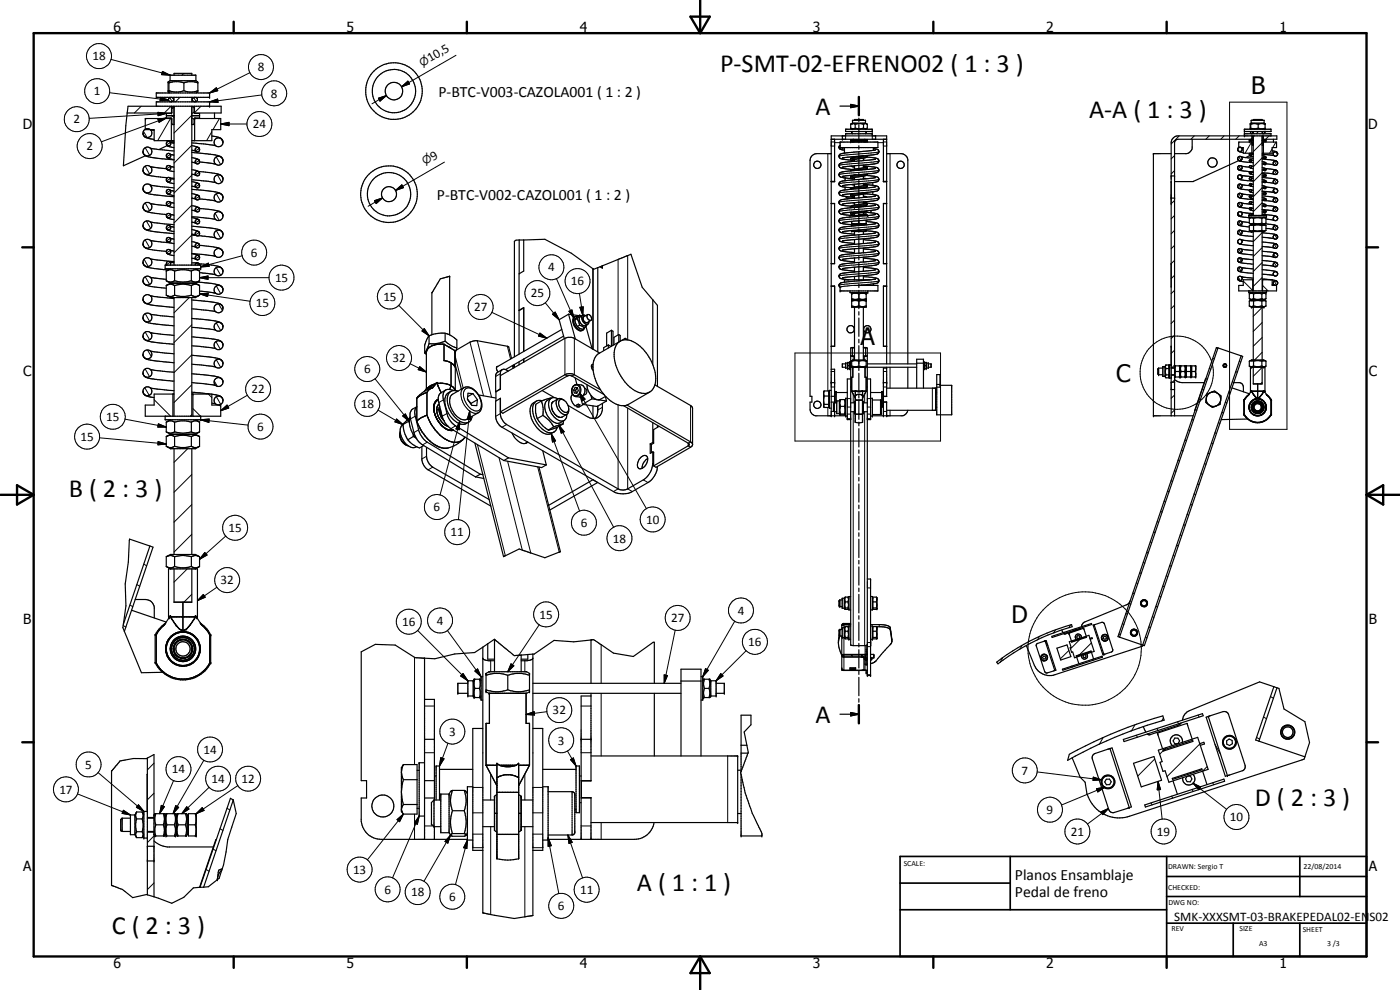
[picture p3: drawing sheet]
<svg xmlns="http://www.w3.org/2000/svg" width="420mm" height="297mm" viewBox="0 0 420 297" stroke-linecap="round" stroke-linejoin="round" font-family="sans-serif">
<defs><g id="words">
<g font-size="7.9">
<text x="216.1" y="21.5">P-SMT-02-EFRENO02 ( 1 : 3 )</text>
<text x="244.7" y="34.4">A</text>
<text x="326.8" y="35.5">A-A ( 1 : 3 )</text>
<text x="20.6" y="149.1">B ( 2 : 3 )</text>
<text x="244.7" y="216.8">A</text>
<text x="376.6" y="241.8">D ( 2 : 3 )</text>
<text x="191.2" y="267.5">A ( 1 : 1 )</text>
<text x="33.6" y="280.2">C ( 2 : 3 )</text>
</g>
<g font-size="7.2">
<text x="375.5" y="28.3">B</text>
<text x="258.2" y="103.6">A</text>
<text x="335" y="114.5">C</text>
<text x="303.6" y="187">D</text>
</g>
<g font-size="4.7">
<text x="131.6" y="29">P-BTC-V003-CAZOLA001 ( 1 : 2 )</text>
<text x="131.1" y="60.1">P-BTC-V002-CAZOL001 ( 1 : 2 )</text>
<text x="304.6" y="263.9">Planos Ensamblaje</text>
<text x="304.6" y="269.3">Pedal de freno</text>
</g>
<g font-size="4.2">
<text x="34" y="9.6">6</text>
<text x="104" y="9.6">5</text>
<text x="174" y="9.6">4</text>
<text x="244" y="9.6">3</text>
<text x="314" y="9.6">2</text>
<text x="384" y="9.6">1</text>
<text x="6.8" y="38.7">D</text>
<text x="410.6" y="38.7">D</text>
<text x="7" y="112.9">C</text>
<text x="410.8" y="112.9">C</text>
<text x="7" y="187.1">B</text>
<text x="410.8" y="187.1">B</text>
<text x="7" y="261.4">A</text>
<text x="410.8" y="261.4">A</text>
<text x="34" y="290.4">6</text>
<text x="104" y="290.4">5</text>
<text x="174" y="290.4">4</text>
<text x="244" y="290.4">3</text>
<text x="314" y="290.4">2</text>
<text x="384" y="290.4">1</text>
</g>
<g font-size="3.9">
<text x="27.8" y="18.1">18</text>
<text x="77.3" y="21.4">8</text>
<text x="129.1" y="18.6" transform="rotate(-30 129.1 18.6)">10,5</text>
<text x="28.2" y="28.6">1</text>
<text x="81.3" y="29.3">8</text>
<text x="22.1" y="37">2</text>
<text x="75.9" y="38.5">24</text>
<text x="25.9" y="45.1">2</text>
<text x="130" y="48.2" transform="rotate(-30 130 48.2)">9</text>
<text x="75.3" y="77.1">6</text>
<text x="164.5" y="81.4">4</text>
<text x="82.5" y="84.6">15</text>
<text x="159.3" y="89.2">25</text>
<text x="171.4" y="85.6">16</text>
<text x="76.8" y="92.2">15</text>
<text x="115.1" y="90.3">15</text>
<text x="142.3" y="93.4">27</text>
<text x="109.3" y="112">6</text>
<text x="117.8" y="108.8">32</text>
<text x="75.5" y="118">22</text>
<text x="108.3" y="122.5">18</text>
<text x="31.9" y="126.4">15</text>
<text x="77.2" y="129.3">6</text>
<text x="24.2" y="132.3">15</text>
<text x="130.1" y="153.4">6</text>
<text x="68.6" y="159.6">15</text>
<text x="135.2" y="160.9">11</text>
<text x="174.3" y="158.1">6</text>
<text x="193.9" y="157.1">10</text>
<text x="184" y="162.8">18</text>
<text x="66.2" y="175.3">32</text>
<text x="161.9" y="185.6">15</text>
<text x="221.4" y="184.4">4</text>
<text x="120.7" y="187.8">16</text>
<text x="131.1" y="187.5">4</text>
<text x="201.4" y="186.7">27</text>
<text x="224.6" y="193.8">16</text>
<text x="165.9" y="214.3">32</text>
<text x="134.8" y="220.8">3</text>
<text x="61.1" y="226.1">14</text>
<text x="167.5" y="223.4">3</text>
<text x="25.6" y="230.6">5</text>
<text x="51.6" y="232">14</text>
<text x="306.6" y="232.4">7</text>
<text x="17.8" y="238.1">17</text>
<text x="63.5" y="234.9">14</text>
<text x="72.5" y="234.9">12</text>
<text x="314.1" y="244.2">9</text>
<text x="321.3" y="250.7">21</text>
<text x="347.2" y="250.7">19</text>
<text x="369.1" y="246.4">10</text>
<text x="105.9" y="262.2">13</text>
<text x="115.4" y="268.1">6</text>
<text x="123.4" y="268.9">18</text>
<text x="174.1" y="268.2">11</text>
<text x="134.8" y="270.3">6</text>
<text x="167.5" y="273">6</text>
<text x="352.4" y="276.3">SMK-XXXSMT-03-BRAKEPEDAL02-ENS02</text>
</g>
<g font-size="3.3">
<text x="126.7" y="20" transform="rotate(-30 126.7 20)">n</text>
<text x="127.5" y="49.6" transform="rotate(-30 127.5 49.6)">n</text>
</g>
<g font-size="2.4">
<text x="271.2" y="259.7">SCALE:</text>
<text x="350.6" y="260.7">DRAWN: Sergio T</text>
<text x="391.2" y="260.6">22/08/2014</text>
<text x="350.6" y="267">CHECKED:</text>
<text x="350.6" y="271.4">DWG NO:</text>
<text x="351.6" y="279.3">REV</text>
<text x="372" y="279.4">SIZE</text>
<text x="391" y="279.6">SHEET</text>
<text x="377.9" y="283.8">A3</text>
<text x="398.3" y="283.8">3 /3</text>
</g>
</g></defs>
<g fill="none" stroke="#000" stroke-width=".35">
<path d="M38.2 33.9l-1.2 15.8 6.6-3M38.2 33.9l.2-2h28v2h-8.1M38.2 33.9h13.3M42.9 39.9a1.35 1.35 0 0 1 1.8-1.2 1.35 1.35 0 0 1 .6 2.1 1.35 1.35 0 0 1-2.2-.1M42.9 39.9l.1 .5M42.9 39.9l.2 .8M45.1 38.9l1.2 .3M46.9 27.9h16v1.3h-16zM46.9 31.9v-1.3h16v1.3M49.9 34.7h2.3M50.6 24.5h.1M50.6 24.5v3.1"/>
<path d="M50.6 27.6l.4 .3M50.6 24.5l.1 .1M50.7 24.6l-.1 3M50.7 27.2a6.4 6.4 0 0 0 4.2 .1l.3-.1M50.7 24.9a6.7 6.7 0 0 1 4.2-.1l.3 .1M51 24.2v-1.6h7.8v1.6M51 24.2h7.8M51 24.2l-.4 .3M51.3 29.2a.68 .68 0 0 0-.7 .7 .68 .68 0 0 0 .7 .7M51.4 35.6v6.6M51.4 29.2a.68 .68 0 0 1 .7 .7 .68 .68 0 0 1-.7 .7M51.5 31.9v2"/>
<path d="M51.5 35.6h-7.9v3.3h2.7v3.3h5.9M52.2 32h-.4l-.2 .4v1.3l-.2 .3h-1.5v1.4l1.6 .1 .1 1.5 .2 .4h.4M52.2 22.6v-.6h5.4v.6M52.2 29.2v1.4M52.2 31.9v47.6M55.2 24.9a5.7 5.7 0 0 1 4.2 0M55.2 27.2a5.7 5.7 0 0 0 4.2 0M55.2 24.9v2.3M57.6 32h.5l.1 .4 .1 1.6h1.6v1.4l-1.6 .1-.1 1.5-.1 .4h-.5M57.6 29.2v1.4M57.6 31.9v47.6M57.6 34.7h2.3"/>
<path d="M58.3 35.6h7.9v3.3h-2.6v3.3h-6M58.4 31.9v2M58.4 35.6v6.6M58.4 29.2a.68 .68 0 0 0-.7 .7 .68 .68 0 0 0 .7 .7M58.6 29.2a.68 .68 0 0 1 .7 .7 .68 .68 0 0 1-.7 .7M58.8 24.2l.5 .4 .1 .3M59.4 27.2l-.1 .3-.5 .4M59.4 24.9v2.3M64.4 33.9v1.7M252.1 31.8h5.7M253.8 38.8h8v.7h-8zM255.3 31.3l2.5 .5-2.5 .5z"/>
<path d="M255.3 37.3h.1M255.3 37.3l.5-.2 .9 .2M255.3 38.5l.5 .2 .9-.2M255.3 38.5h.1M255.3 37.3v1.2M255.3 38.5l.6 .3M255.9 37v-.9h3.8v.9M255.9 37h3.8M255.9 37l-.6 .3M255.9 39.5l-.3 .3 .3 .3M256.4 36.1v-.2h2.7v.2M256.7 37.3v1.2"/>
<path d="M256.7 37.3l.9-.2 1.6 .2M256.7 38.5l.9 .2 1.6-.2M257.8 29.1v5.5M257.8 35.4v1.1M257.8 37.4v5.4M259.2 37.3v1.2M259.2 37.3l.4-.2 .7 .2v1.2l-.4 .2-.7-.2M259.6 39.5l.4 .3-.4 .3M259.7 37l.5 .3M260.2 38.5l-.5 .3M373.5 38.8h8v.7h-8zM375.2 38.5h.1"/>
<path d="M375.2 37.2v.1M375.3 38.7l.2 .1M375.3 37.1v1.6M375.3 37.1l.1 .2M375.4 37.3l.8-.2 1.4 .2M375.4 38.5l.8 .2 1.4-.2M375.4 37.3v1.2M375.4 38.5l-.1 .2M375.5 37v-.9h3.9v.9M375.5 37h3.9M375.5 37l-.2 .1M375.6 39.5l-.3 .3 .3 .3"/>
<path d="M375.7 39.5l.3 .2-.3 .4M376.1 36.1v-.2h2.7v.2M376.1 39.5v.6M377.6 38.5l.8 .2 1.3-.2M377.6 37.3v1.2M378.8 39.5v.6M379.2 39.5l-.3 .2 .3 .4M379.3 39.5l.3 .3-.3 .3M379.4 37l.2 .1v1.6l-.2 .1M379.6 37.2l-1.2-.1-.8 .2M379.7 38.5h-.1M42.9 45.5a1.34 1.34 0 0 1 1.8-1.3 1.34 1.34 0 0 1 .6 2.1 1.34 1.34 0 0 1-2.2-.1"/>
<path d="M42.9 56.5l.2 .8M42.9 56.5a1.34 1.34 0 0 1 1.6-1.3 1.34 1.34 0 0 1 1 1.7 1.34 1.34 0 0 1-1.8 .9M42.9 45.5l.2 .7M42.9 51v.2a1.99 1.99 0 0 0 2.2 1.5l5.1 .6M43.1 57.3a5.7 5.7 0 0 0 3.9 1.2l5.2 .6M43.1 40.7a3.7 3.7 0 0 0 3.2 1.1M43.1 46.2l.1 .2a11.5 11.5 0 0 0 6 1.3l3 .3M43.1 57.3l.4 .4M45.1 50l4.9 .6M45.1 55.5l7.1 .9M45.1 44.4l7.1 .9M49.9 42.2l2.3 .2"/>
<path d="M49.9 46.9v-.5a.67 .67 0 0 1 .9-.3 .67 .67 0 0 1 .4 .8 .67 .67 0 0 1-.9 .4M49.9 50.5l.2 .3M49.9 46.8a2.2 2.2 0 0 0 2.3 1.1M49.9 43.2a2.3 2.3 0 0 0 2.3 1.1M49.9 50.5l.1 .1M50 57.8l.1 .2M50 47l.2 .3M50.1 57.9l.5 .4 1.6 .4M50.1 54.3l.5 .4 1.6 .4M50.1 50.7v.1M50.1 50.8l1 .5 1.1 .2M50.1 50.8l.1 .1"/>
<path d="M50.2 43.7l-2.5 1.2M51 53.4l1.2 .1M51.1 53.5l.1 .1a.67 .67 0 0 1-.4 .9 .67 .67 0 0 1-.9-.4M51.1 46.3l1.1 .2M51.1 49.9l-.4-.2h-.5l-.3 .3v.5M51.1 49.9l1.1 .3M51.1 53.5l1.1 .3M51.1 53.5a.68 .68 0 0 0-1.2 .1l.1 .7M51.1 49.9a.67 .67 0 0 1 0 .8 .67 .67 0 0 1-.8 .2M51.1 42.7a.68 .68 0 0 0-1.2 .1l.3 .9M51.1 42.7l.1 .1a.71 .71 0 0 1-.2 .8 .71 .71 0 0 1-.8 .1M51.1 57.1l1.1 .2"/>
<path d="M51.1 42.7l1.1 .2M52.2 42.8l-.2 .1M57.6 45.7l6.1 .7a4.3 4.3 0 0 1 3 1.1M57.6 52.2l1.1 .3M57.6 56.8l3 .3a14.6 14.6 0 0 1 5.9 1.2l.2 .2M57.6 53.9l7.1 .9M57.6 59.5l1.1 .2M57.6 45.1l1.1 .2M57.6 55.9l1.1 .2M57.6 47.3a2.79 2.79 0 0 1 2.3 1v.3M57.6 58.1a2.41 2.41 0 0 1 2.3 1l-.1 .6M57.6 48.6l1.1 .3"/>
<path d="M57.6 42.9l7.1 .8M57.6 54.5a3.1 3.1 0 0 1 2.2 .8M57.6 43.7l2 .6M57.6 50.9l2 .6M58.7 59.7a.66 .66 0 0 0 1.1 0M59.6 51.4l5.5 .7a2.26 2.26 0 0 1 1.7 1.2M59.6 51.5l.1 .1M59.6 44.3a.66 .66 0 0 0-1 .3 .66 .66 0 0 0 .6 .9 .66 .66 0 0 0 .6-.9M59.6 55.2a.65 .65 0 0 0-1 .3 .65 .65 0 0 0 .6 .8 .65 .65 0 0 0 .7-.8M59.6 44.3l.2 .3M59.6 44.3l.2 .2M59.7 51.6a.68 .68 0 0 0-.9 0 .68 .68 0 0 0-.1 .9"/>
<path d="M59.7 51.6l.2 .4M59.7 51.6l.1 .2M59.7 44.4l.1 .2M59.7 55.2l.1 .1M59.8 48.1a.66 .66 0 0 0-1-.1 .66 .66 0 0 0-.1 .9M59.8 55.3v.1M59.8 59.7l4.8 .6M59.8 55.3l.1 .3M59.8 48.1l.1 .3M59.9 48.6l4.7 .6M59.9 51.9a.67 .67 0 0 1-.4 .8 .67 .67 0 0 1-.8-.2M59.9 59.2a.67 .67 0 0 0-.9-.5 .67 .67 0 0 0-.3 1"/>
<path d="M59.9 48.6a.67 .67 0 0 1-.5 .5 .67 .67 0 0 1-.7-.2M63.6 40.8l2.5 .6M64.6 49.2h.1M66.1 41.4l.6 .6M66.1 41.4a1.34 1.34 0 0 0-1.8 .9 1.34 1.34 0 0 0 1.1 1.7 1.34 1.34 0 0 0 1.5-1.3M66.3 47.1a1.35 1.35 0 0 0-1.8 .3 1.35 1.35 0 0 0 .1 1.8M66.6 47.4l.1 .1M66.7 58.5l.2 .8M66.7 58.5a1.34 1.34 0 0 0-1.9-.2 1.34 1.34 0 0 0-.2 1.9M66.7 47.5l.2 .8M66.7 42l.2 .7M66.8 58.7l.1 .6"/>
<path d="M66.8 42.1l.1 .6M66.8 53.3a1.33 1.33 0 0 0-2.1-.5 1.33 1.33 0 0 0 .3 2.1 1.33 1.33 0 0 0 1.9-1.1M66.8 53.3l.1 .5M66.8 47.8l.1 .5M66.9 59.3a1.34 1.34 0 0 1-.8 1.2 1.34 1.34 0 0 1-1.5-.3M66.9 48.3a1.37 1.37 0 0 1-.8 1.1 1.37 1.37 0 0 1-1.5-.2M249.5 46.1h-4.4a2.09 2.09 0 0 0-2 2v70.8h.6v1.7h-.6a4.5 4.5 0 0 0 .5 3.5l1.2 .7h9M249.5 41.8h16.6M249.5 54.5h1M250.5 41.8v12.7h-1M251.8 44.3l.2 .4M251.8 44.2v.2"/>
<path d="M252 44.6l.2 .2M252 44.7l1.4 .4M252.1 42.6h11.4v1.7h-11.4zM252.1 43.6l-.3 .7M252.8 40.8v1M253.1 44.3l-.3 .4h-.6M253.4 44.3v1.6M253.6 56.1v.9M253.6 56.1l2 .2M253.7 53.4l-.1 .8M253.7 58.9l.7 .5h2M253.8 40.8v-.7h8v.7"/>
<path d="M255.3 41.9h5v.6h-5zM255.3 42.2h5M255.3 51.3l-1.7 .1a1.71 1.71 0 0 0-1.8 .9v.3a3.6 3.6 0 0 0 3 .9l1 .1M255.4 49.8l1 .4M255.4 48l1 .3M255.6 55.4l.8 .1M255.6 55.4l-2.8 .3M255.7 58.1l-2.9 .4M255.7 58.1a.5 .5 0 0 0-.4 .6 .5 .5 0 0 0 .6 .4h.5M255.9 53.3v.1M255.9 50.8l-.6 .5M255.9 47.9h.1"/>
<path d="M256.1 41.8l-.2 .1M256.1 42.5v.1M256.1 41.8h.1M256.4 47v.2M256.4 47.8v.6M256.4 49.7v1.1M256.4 52.5h.1M256.4 53.2v.7M256.4 55.3v.8M256.4 58.6v.9M256.4 47.2h-.3a.59 .59 0 0 0-.6 .2 .59 .59 0 0 0-.1 .6M256.4 53.9l-3.3 .4a.96 .96 0 0 0-1 .3 .96 .96 0 0 0-.1 1.1l1.6 .4"/>
<path d="M256.4 53.2l-.5 .1M257.1 52.5h-.6a.89 .89 0 0 0-1.2 .8l1.1 .5M257.8 43.7v1.1M257.8 45.7v5.5M257.8 52v1.1M257.8 54v5.5M259.1 50.4l-2.7 .4M259.1 46.7v.1M259.1 47.5v.7M259.1 49.5v.9M259.1 52.8v.9M259.1 55v.8"/>
<path d="M259.1 56.4v.1M259.1 58.3v.9M259.1 55.2a.92 .92 0 0 1 1.2 .8l-.4 .3-1.4 .3M259.1 55.8l-1.6 .2a2.92 2.92 0 0 0-2.2 .7v.1M259.1 46.8l-6.3 .6M259.1 55l-3.5 .4M259.1 58.8l1.1 .4M259.1 53.5l.9 .1M259.1 48l.5 .1M259.2 48.2l-3.9 .3a6.4 6.4 0 0 0-3.4 .8 1.01 1.01 0 0 0 1.2 1.2l3.3 .3M259.2 58.3l-3.3 .5M259.3 46.7l-.2 .1"/>
<path d="M259.3 46.7l-2.9 .5M259.5 41.8h.1M259.5 41.8l.1 .1M259.5 42.5v.1M259.7 58.2l2.9 .3a.9 .9 0 0 1 1.2 .9 .9 .9 0 0 1-1.2 .8l-9.8 1.1M259.7 58.1l-.5 .2M259.7 50.2l-.6 .2M259.7 55.6l-.6 .2M259.8 55.4l2.7 .3a.9 .9 0 0 1 1.1 .4 .9 .9 0 0 1-.4 1.2l-1.3 .2M259.9 50.9l.3-.2a.6 .6 0 0 0-.1-.7 .6 .6 0 0 0-.7-.1l-.3-.1 3.3 .3a1.09 1.09 0 0 1 1.3 1.3l-.4 .3-.8 .2-9.7 1.1M259.9 50.9l-4.6 .4M260 52.6a7.2 7.2 0 0 1 3.7 .9 1.11 1.11 0 0 1-1.4 1.2l-3.2 .3"/>
<path d="M260.1 58h.1M260.2 47.1l2.5 .3a.87 .87 0 0 1 1.1 .8 .87 .87 0 0 1-1 .9l-10 1.1M260.3 46.7v.1a.78 .78 0 0 1-1 .6l-3.4 .6M260.3 55.8h.1M260.3 52.2l-.3 .4-.6 .2-3 .4M260.3 57.7l-.6 .4M261.9 57.5l-6.2 .6M261.9 54.8v.8M261.9 57.5v.9M262.1 44.3v.8M262.1 44.6a1.24 1.24 0 0 1 1.6 1.2l-.8 .5-3.6 .4M262.7 45l-6.5 .6a10.5 10.5 0 0 0-4.3 .9 .77 .77 0 0 0 .7 1.2l2.8 .3"/>
<path d="M262.7 53.3l-6.3 .6M262.7 53.3h.1M262.7 45h.1M262.7 58.8h.1M262.8 50.5l-2.9 .4M262.8 58.8l-10 1.1a.89 .89 0 0 0-1 .9 .89 .89 0 0 0 1.1 .8l2.5 .3M262.8 56l-5.2 .6a14.3 14.3 0 0 0-5.7 .9 1 1 0 0 0 .2 1.1 1 1 0 0 0 1.1 .2l3.2 .4M262.8 53.3h-.1M262.8 47.8l-3.6 .4M262.8 45h-.1M262.8 40.8v1M265.1 54.5h1"/>
<path d="M265.1 41.8v12.7h1M266.1 46.1h4.4a2.17 2.17 0 0 1 1.9 1.7v61.4M351.5 46.1h-5.4v78.7h12M351.5 59.4h1M351.5 52.8h1M352.5 54.5h5.6M357.8 41.8l-.1 3-.9 1-.7 .3h-3.6M358.1 54.4v.1M371.4 47.6a.69 .69 0 0 1 .5-.6 .69 .69 0 0 1 .7 .2 .71 .71 0 0 1 0 .8 .71 .71 0 0 1-.7 .3M371.4 50.3a.68 .68 0 0 1 .8-.6 .68 .68 0 0 1 .5 .9l-.2 .3-.5 .1M371.4 58.7l.1 .2M371.4 58.7l.5 .6"/>
<path d="M371.4 53.1l.1 .3M371.4 53.1l.2 .5M371.4 50.3l.4 .6M371.4 47.6l.5 .7M371.4 47.6l.4 .5M371.4 44.8l.1 .4M371.4 55.9l.1 .1M371.4 50.3l.2 .5M371.5 56.2l.3 .3 .5 .2 2.7 .3M371.5 45.2l.1 .1M371.5 45.2l.3 .2M371.6 53.6l.2 .1"/>
<path d="M371.7 50.9l.1 .1M371.8 44.3h1.3v1.7h3M371.8 59.2l1 .4 3.3 .3M371.8 50.9l.1 .1M371.8 48.1l.2 .2M371.8 45.4h.1M371.8 44.2l.8 .1M371.8 44.2l-.4 .6M371.8 48.2l-13.7 6.2M371.8 51l.2 .1M371.9 53.8h.1M371.9 45.5l1.2 .3"/>
<path d="M371.9 53.8l4.2 .6M371.9 48.3l4.2 .5-1-.3M372 51.1l3.5 .5M372.6 47.1l1.2 .2M372.6 52.6a.66 .66 0 0 0-1.1 .1l-.1 .4M372.6 52.6l3.5 .4M372.6 55.4l2.5 .3M372.6 58.2l3.5 .3M372.6 58.2a.66 .66 0 0 1 .1 .8 .66 .66 0 0 1-.9 .3M372.6 52.6a.67 .67 0 0 1 0 1 .67 .67 0 0 1-1 0M372.6 44.3a.69 .69 0 0 1 0 .9 .69 .69 0 0 1-.8 .2M372.6 58.2l-.1-.1a.69 .69 0 0 0-1.1 .6"/>
<path d="M372.6 44.3l.5 .1M372.6 49.9l2.4 .3-.1-.2M373.5 40.8v-.7h8v.7M373.8 47.3l2.3 .2M374.9 42.2h1.2M374.9 46.4l.1 .1M374.9 48.2l.1 .1M374.9 51.8v.1M374.9 53.6l.3 .4 .9 .2M374.9 55.4l.2 .3M374.9 57.2l.1 .1M374.9 59l.1 .1"/>
<path d="M374.9 51.8l.1 .1M374.9 50l.2 .3M374.9 50l.4-.3 .3 .2-.2 .4h-.3M374.9 46.4a.33 .33 0 0 1 .4-.3 .33 .33 0 0 1 .3 .4 .33 .33 0 0 1-.5 .2M375 59.1l.1 .2M375 57.3l.1 .2M375 51.9l.1 .2M375 48.3l.1 .2M375 46.5l.1 .2M375.1 46.7l1 .3M375.1 46.7h.1M375.1 50.3l1 .3"/>
<path d="M375.1 59.3l1 .3M375.1 52.1l1 .3M375.1 57.5l1 .3M375.1 46.7l-1.3 .6M375.1 55.7l.1 .1M375.1 55.7l1 .3M375.1 51.5l-.2 .3M375.2 46h.3M375.5 51.6l.1 .3-.5 .2M375.5 56.9l.1 .4-.5 .2M375.5 53.3h-.4l-.2 .3M375.5 51.6h.6"/>
<path d="M375.5 53.3a.33 .33 0 0 1-.1 .6 .33 .33 0 0 1-.5-.3M375.5 55.2l.1 .3-.3 .3M375.5 55.2l-.4-.1-.2 .3M375.5 49.8l.6 .1M375.5 55.2l.6 .1M375.5 58.8h.1M375.5 53.4l.6 .1M375.5 48h.1M375.5 51.6l.6 .1M375.5 46.2l.6 .1M375.6 48l-.1 .4-.4 .1M375.6 48l-.5-.1-.2 .3"/>
<path d="M375.6 58.8l-.5-.1-.2 .3M375.6 58.8l-.1 .4-.4 .1M375.6 48l.5 .1M375.6 58.8l.5 .1M375.7 42.6v3.4M375.7 41.8h-22.2l-.6 .2-.4 .5v82.3M375.7 42.6h-3.9v1.7M375.7 41.8l-.8 .1v.6h.8l.2 1.1h.2M375.7 40.8v1M375.8 46l.3 .1M376.1 46.2l-.1 .1M376.1 40.8v23.8"/>
<path d="M376.1 40.9l-.3 .1-.1 .8M376.1 57.1l-.8-.2-.4 .3M378.8 42.2h1.1M378.8 46.3l3.5 .4M378.8 46.7l1 .3M378.8 47.4l.5 .1M378.8 49.2l.5 .1M378.8 51.8l3.5 .4M378.8 52.1a1.02 1.02 0 0 1 1.1 .7l-.3 .2-.3-.2 .1-.3 .4-.1M378.8 52.7l.5 .2M378.8 54.6h.1M378.8 54.6l.5 .1"/>
<path d="M378.8 55.7l1 .3M378.8 57.3l3.5 .5M378.8 57.5h.2a.62 .62 0 0 1 .7 .2 .62 .62 0 0 1 .1 .7l-.4-.1-.1-.3 .5-.2 .1 .2M378.8 58.2l.5 .1M378.8 59.3l1 .3M378.8 58.8l1.3 .1a5.6 5.6 0 0 1 3.2 .7M378.8 56.4l.5 .1M378.8 53.9l.7 .1 .4 .4M378.8 53.3l1.7 .1a4.4 4.4 0 0 1 2.9 .8v.3M378.8 51l.5 .1M378.8 50.3l1.1 .5M378.8 48.5a1.02 1.02 0 0 1 1.1 .7l-.3 .2-.2-.1"/>
<path d="M378.8 47.7l3.3 .3 .7 .2 .5 .4M378.8 40.9l.3 .1v.8M378.8 40.8v23.8M378.8 60l.5 .1M379.1 41.8h4.1v-1h-29.7a2.09 2.09 0 0 0-2 2v82M379.1 42.6h4v1.7h-1.3v1.7h-3M379.1 42.6v.7l-.3 .3M379.1 41.8h.1M379.2 41.8l.7 .1v.6l-.8 .1M379.2 40.8v1M379.2 42.6v3.4M379.3 54.7h.1"/>
<path d="M379.3 51.1h.1M379.6 54.1l-.3 .5M379.7 54.1l.2 .3-.1 .3-.5-.1M379.8 50.6l2.4 .2 .9 .4M379.8 48.8l-.4 .1v.4M379.8 47l-.5 .2 .2 .4 .4-.2-.1-.4M379.8 59.6l.1 .2-.1 .4M379.8 56l.1 .4-.3 .2-.2-.1M379.8 56h-.4v.5M379.8 59.6h-.4v.5M379.8 50.6l-.4 .1-.1 .3M379.8 47h.1"/>
<path d="M379.8 50.6l.1 .2M379.8 47l.1 .2M379.9 54.7l2.4 .3M379.9 56.1l3 .5M379.9 49.1l2.4 .3M379.9 50.8l-.1 .4-.5-.2M381.8 45.3l1.1 .2M382.2 41.8v.8M382.9 56.6l.5 .5M382.9 45.5h.1M383 51.1l.4 .5M383 45.5l.2 .2"/>
<path d="M383 51.1a.68 .68 0 0 0-.9 .6 .68 .68 0 0 0 .9 .7 .68 .68 0 0 0 .3-1.1M383 59.4l.1 .1M383.2 45.7a.69 .69 0 0 0-.8-.1 .69 .69 0 0 0-.3 .8h.1a.66 .66 0 0 0 .8 .4 .66 .66 0 0 0 .4-.7M383.2 45.7l.1 .1M383.3 59.6a.66 .66 0 0 0-1-.1 .66 .66 0 0 0 0 1M383.3 48.6a.67 .67 0 0 0-1-.2 .67 .67 0 0 0 .1 1.1 .67 .67 0 0 0 1-.3v-.5M383.3 59.6l.1 .2M383.3 48.6l.1 .3M383.3 45.8l.1 .3M383.4 59.8a.65 .65 0 0 1-.3 .8 .65 .65 0 0 1-.8-.1M383.4 45.9v.2M383.4 59.8v.2"/>
<path d="M42.9 67.6a1.32 1.32 0 0 1 1.8-1.2 1.32 1.32 0 0 1 .6 2 1.32 1.32 0 0 1-2.2-.1M42.9 78.7a1.35 1.35 0 0 1 1.9-1.2 1.35 1.35 0 0 1 .4 2.2 1.35 1.35 0 0 1-2.2-.5M42.9 62.1a1.33 1.33 0 0 1 1.9-1.2 1.33 1.33 0 0 1 .4 2.2 1.33 1.33 0 0 1-2.2-.5M42.9 78.7l.1 .5M42.9 73.2l.2 .7M42.9 73.2a1.34 1.34 0 0 1 1.8-1.3 1.34 1.34 0 0 1 .6 2.1 1.34 1.34 0 0 1-2.2-.1M42.9 67.6l.2 .7M42.9 62.1l.1 .5M43 62.6l.4 .6 1 .4 5.6 .8M43.1 79.3l.2 .3a8 8 0 0 0 4.7 1.2l2.5 .2M43.1 68.3l.1 .2a10.8 10.8 0 0 0 5.6 1.3l3.4 .3M43.1 73.9l.2 .2a7.8 7.8 0 0 0 4.7 1.1l1.9 .2"/>
<path d="M45.1 61.1l5.1 .6M45.1 72.1l5.9 .8M45.1 77.6l7.1 .9M45.1 66.6l7.1 .8M49.6 79.5h10.6v1.1h-10.6zM49.9 72.2v-.6a.68 .68 0 0 1 1-.3 .68 .68 0 0 1 .2 1 .68 .68 0 0 1-1 .1M49.9 79.3l.1 .2M49.9 64.8l.2 .4M49.9 72.2l.1 .1M49.9 75.6l.1 .3M49.9 64.9l.2 .3M49.9 68.5l.1 .1"/>
<path d="M49.9 72.1l.1 .1M50 72.2l.1 .2M50 79.5h.1M50 61.4l.1 .2M50 61.5l-.1-.7a.67 .67 0 0 1 1-.3 .67 .67 0 0 1 .2 1 .67 .67 0 0 1-1 .1M50.1 75.9l.5 .4 1.6 .4M50.1 61.5v.1M50.1 68.7l.5 .4 1.6 .4M50.1 72.3v.1M50.1 65.2l.5 .3 1.6 .4M50.1 61.6l.1 .1M50.1 72.4l.3 .2 1.8 .5"/>
<path d="M50.2 61.7l2 .6M51.1 78.7l1.1 .1M51.1 78.7a.67 .67 0 0 0-1.2 .3l.1 .5M51.1 78.7l.2 .4-.2 .4M51.1 60.7l1.1 .3M51.1 64.3l-.4-.2h-.5l-.3 .8M51.1 71.5l1.1 .3M51.1 75.1l-.4-.3-.5 .1-.3 .3 .2 .8M51.1 75.1l1.1 .3M51.1 67.9l1.1 .3M51.1 64.3a.69 .69 0 0 1 0 .9 .69 .69 0 0 1-.9 .1M51.1 64.3l1.1 .3"/>
<path d="M51.1 75.1a.68 .68 0 0 1 0 .9 .68 .68 0 0 1-.9 .1M57.6 61.7l1.4 .3 .7 .4M57.6 63l1.1 .3M57.6 66.7l1.1 .2M57.6 67.9l5.5 .5a4.4 4.4 0 0 1 3.6 1.2M57.6 73.8l1.1 .3M57.6 77.5l1.1 .2M57.6 70.3l1.1 .2M57.6 65.3a3.1 3.1 0 0 1 2.2 .8M57.6 70.5l1.3 .2M57.6 65l7.1 .8M57.6 68.9l1.6 .4 .4 .3"/>
<path d="M57.6 72.5l2 .7M57.6 78.9h1.7M59.3 78.9l-.6 .2-.1 .4M59.3 78.9l.5 .3M59.5 69.5a.69 .69 0 0 0-.9 .6 .69 .69 0 0 0 .9 .6M59.5 70.7l5.2 .7M59.5 73.1a.67 .67 0 0 0-.9 .4 .67 .67 0 0 0 .6 .8 .67 .67 0 0 0 .7-.8M59.6 69.5l.2 .2M59.6 73.1v.1M59.6 66a.66 .66 0 0 0-1 .3 .66 .66 0 0 0 .8 .8 .66 .66 0 0 0 .4-1M59.6 76.8a.67 .67 0 0 0-1 .3 .67 .67 0 0 0 .6 .9 .67 .67 0 0 0 .7-.9M59.6 73.2l.2 .1"/>
<path d="M59.7 62.4a.68 .68 0 0 0-.9 0 .68 .68 0 0 0-.1 .9M59.7 62.4l.1 .2M59.7 62.4l.1 .1M59.7 66l.1 .1M59.7 69.6l.1 .1M59.7 76.8l.1 .1M59.8 79.1l5.3 .7 1.1 .4 .5 .4M59.8 69.7v.1M59.8 73.3v.1M59.8 76.9v.1M59.8 79.2l.1 .3M59.8 62.5l3.2 .4a5.3 5.3 0 0 1 3.7 1.2"/>
<path d="M59.8 73.3l.1 .3 5.6 .7 1.2 .8M59.8 62.5l.1 .3M59.8 66.1l.1 .3M59.8 69.7l.1 .3M59.8 76.9l.1 .3M59.9 62.7a.67 .67 0 0 1-.4 .8 .67 .67 0 0 1-.8-.2M59.9 69.9l-.1 .6-.3 .2M64.6 60.3h.1M64.7 76.9l-7.1-.8 1.4 .3 .8 .5M66.3 69.3a1.34 1.34 0 0 0-2 .6 1.34 1.34 0 0 0 1 1.8 1.34 1.34 0 0 0 1.6-1.3M66.5 63.9a1.33 1.33 0 0 0-2.1 .3 1.33 1.33 0 0 0 .9 2 1.33 1.33 0 0 0 1.6-1.4M66.5 69.4l.2 .2"/>
<path d="M66.7 75.2l.1 .2M66.7 75.2a1.32 1.32 0 0 0-2.1-.1 1.32 1.32 0 0 0 .6 2.1 1.32 1.32 0 0 0 1.7-1.3M66.7 69.6l.2 .8M66.7 64.1l.2 .7M66.7 75.1l.1 .3M66.8 75.4l.1 .5M155.8 72h1.4M155.8 72l-.9 .1-.5 .3v34.7M155.8 72v10.1M157.2 72v9.3l-1.4 .9v10.9M157.2 72l6.3-.2 8 4.2 6.5 4.6M180.8 79.8h.1"/>
<path d="M180.8 79.8l-.6 .2M180.8 79.8v.5M180.8 79.8l8.5-3.5 3.4 9.9 3.2 3.8M180.8 79.8v.6l-.7-.3M249.5 61h1v18.1h-1M249.5 79.1h1M255.1 65.2l-1.8 .1a1.16 1.16 0 0 0-1.5 1.2 6.2 6.2 0 0 0 3.9 .9M255.3 62.4h-.3a4.5 4.5 0 0 0-3.2 .9 1.12 1.12 0 0 0 1.3 1.1l2.1 .2M255.3 64.1v.1M255.3 64.2l1.1 .4M255.4 63.7l-.1 .4M255.4 64.2l.1 .1"/>
<path d="M255.5 61.8h-.1M255.6 66.4v.8l.3 .1M255.6 67l1.1 .2 3.3-.2M255.6 67.7l.8-.2 1.4 .2M255.7 69.2l-2.9 .4M255.9 67.3l-.3 .2v.4M255.9 67.3h3.8M255.9 60.8l.5 .2M256.3 62.3l-1 .1M256.4 60.8v.8M256.4 64v.6M256.4 69.5v1"/>
<path d="M256.4 71.9v1.4M256.4 74.6v1.5M256.4 77.4v1.5M256.4 61.6h-.3a.68 .68 0 0 0-.8 .8M256.4 64l-.5 .2M257.3 62.1l-1 .2M257.8 60.3v1.1M257.8 62.3v5.4M257.8 68.6v1.1M257.8 70.5v5.6M257.8 76.9v1.1M257.8 78.9v5.4"/>
<path d="M257.8 64.3h2.3l.2 .3M259.1 60.6v.6M259.1 61.8v.2M259.1 63.6v.7M259.1 69.5v.8M259.1 71.7v1.4M259.1 74.4v1.5M259.1 77.2v1.4M259.1 79.9v1.5M259.1 61.2l-2.7 .4M259.1 60.6l1 .4M259.1 71.7l-6.3 .6"/>
<path d="M259.1 71.9l3.4 .4a.92 .92 0 0 1 1.3 .9 .92 .92 0 0 1-1.3 .8l-3.4 .4M259.1 74.4l-6.3 .7M259.1 74.7l3.3 .3a1.09 1.09 0 0 1 1.3 1.2l-.1 .2a11.2 11.2 0 0 1-4.5 .8M259.1 77.2l-6.3 .7M259.1 77.5l3.4 .4a.92 .92 0 0 1 1 .3 .92 .92 0 0 1 .1 1l-1.3 .4-3.2 .3M259.1 79.9l-6.3 .7M259.1 64.2l.2 .1M259.2 61.8l-1.8 .3M259.2 63.6l.3 .1a7.5 7.5 0 0 1 4.2 .8 .95 .95 0 0 1-1.2 1.2l-9.7 1.1M259.2 63.6l-2.8 .4M259.4 67.5l-1.6 .1M259.4 67.5l-4.3 .4a4.1 4.1 0 0 0-3.3 .9 1.31 1.31 0 0 0 1.6 1.2l3 .3"/>
<path d="M259.7 67.3l.2 .2M259.7 61l-.6 .2M259.8 64.3h.1M260 66v1.2l-.3 .1M260 68.8v.5l-.3 .2h-3.8l-.3-.3M260 69.2l2.4 .3a.98 .98 0 0 1 1.1 .3 .98 .98 0 0 1 .1 1.2l-1.5 .4-3 .3M260 69.1l-1.1 .2-1.1-.2-1.1 .2-1-.1M260 66.5l2.4 .2a1 1 0 0 1 1 .3 1 1 0 0 1 .2 1.1 13.4 13.4 0 0 1-5.5 .9l-2.4 .2M260.1 61a6.6 6.6 0 0 1 3.6 .7 1.22 1.22 0 0 1-1.7 1.3l-9.2 1M260.1 61l.2 .2a.91 .91 0 0 1-1.1 .6M260.2 63.2l-1 .4M260.4 64.6h-5.3v.6"/>
<path d="M261.3 63.2v.6M262.7 64.3v.1M262.8 78.2l-6.7 .7a10.2 10.2 0 0 0-4.2 .8 1 1 0 0 0 .2 1 1 1 0 0 0 1.1 .3l3.2 .3M262.8 64.3l-7.7 .9M262.8 67.1l-3.4 .4M262.8 69.9l-6.7 .7a10.2 10.2 0 0 0-4.2 .8v.1a1.01 1.01 0 0 0 1.3 1.2l3.2 .3M262.8 72.6l-8.9 .9a2.36 2.36 0 0 0-2.1 .9 1.47 1.47 0 0 0 1.8 1.1l2.8 .3M262.8 75.4l-8.9 .9a2.23 2.23 0 0 0-2.1 .8 1.13 1.13 0 0 0 1.4 1.1l3.2 .4M262.8 61.6l-6.5 .7M265.1 79.1h1M266.1 61h-1v18.1h1M371.4 75.2l.1-.4a.68 .68 0 0 1 1-.1 .68 .68 0 0 1 .2 .9 .68 .68 0 0 1-.9 .2"/>
<path d="M371.4 72.5a.68 .68 0 0 1 .9-.7 .68 .68 0 0 1 .3 1.1 .68 .68 0 0 1-1.1 0M371.4 61.4a.68 .68 0 0 1 .9-.6 .68 .68 0 0 1 .3 1 .68 .68 0 0 1-1.1-.1M371.4 61.4l.1 .3M371.4 69.7l.1 .4M371.4 72.5l.1 .4M371.4 75.2l.1 .4M371.4 78l.1 .4M371.4 61.4l.1 .2M371.5 61.7v.1M371.5 72.9l1 .4 3.6 .4M371.5 70.1l.3 .2M371.5 75.6l.4 .3"/>
<path d="M371.5 70.1l.1 .1M371.5 78.4l.1 .1M371.6 64.6l.8 .4 2.8 .3M371.6 61.9l.2 .1M371.8 70.3h.1M371.8 78.6h.1M371.9 78.7l4.2 .5M371.9 67.6l3 .5M371.9 62.1l3 .5M371.9 70.4h.1M371.9 75.9h.1M371.9 75.9l4.2 .6"/>
<path d="M371.9 70.4l4.2 .6M372.6 60.9l2.9 .4M372.6 69.2l3.5 .4M372.6 72l3.5 .4M372.6 63.7l3.5 .4M372.6 66.5a.68 .68 0 0 0-.8-.2 .68 .68 0 0 0-.4 .6l.4 .7M372.6 66.5l2.3 .3M372.6 69.3l-.8-.2-.4 .6M372.6 74.7l3.5 .5M372.6 77.5a.66 .66 0 0 0-1.1 .1l-.1 .4M372.6 77.5l3.5 .4M372.6 77.5a.68 .68 0 0 1-.1 1 .68 .68 0 0 1-1-.1"/>
<path d="M372.6 69.3a.67 .67 0 0 1 0 .8 .67 .67 0 0 1-.8 .2M372.6 66.5a.67 .67 0 0 1 0 .9 .67 .67 0 0 1-1 0M372.6 60.9l.1 .1M374.8 64.6h5.3v.6h-5.3zM374.9 69.1l.7 .4h3.7l.6-.4M374.9 67.7l.5-.2 .8 .2M374.9 65.5l.5-.2 .8 .2M374.9 62.6l.2-.3 .4 .1 .1 .3-.5 .2M374.9 60.8l.1 .2M374.9 62.6l.1 .1M374.9 65.5v1.5M374.9 67.7v1.4"/>
<path d="M374.9 67l.7 .2 .6-.2M374.9 67l.7 .3M374.9 69.1l.7 .2 .6-.2M374.9 60.8l.4-.3 .3 .2-.1 .3h-.4M374.9 60.8l.1 .1M375 60.9l.1 .1M375 62.7l.1 .2M375.1 61l1 .4M375.1 62.9l1 .3M375.1 64.1h.1M375.5 64.1l-.5 .1v.4M375.5 64.1v.1"/>
<path d="M375.5 60.6l.6 .1M375.5 64.2l.6 .1M375.5 62.4l.6 .1M375.5 64.2l.1 .1M375.6 67.3h3.7M375.6 65.2l-.7 .3M375.6 67.3l-.7 .4M375.6 64.3h.1M375.6 64.3l-.1 .3M376.1 69.5v17.8M376.2 67l1.2 .2 1.3-.2M376.2 67.7l.9-.2 1.6 .2"/>
<path d="M376.2 65.5l.9-.2 1.6 .2M376.2 65.5v1.5M376.2 67.7v1.4M376.2 69.1l1.2 .2 1.3-.2M378.7 67.7l.5-.2 .7 .2M378.7 65.5l.5-.2 .7 .2M378.7 65.5v1.5M378.7 67.7v1.4M378.7 67l.6 .2 .6-.2M378.7 69.1l.6 .2 .6-.2M378.8 76.7l3.5 .4M378.8 79.5l3.5 .4"/>
<path d="M378.8 61.1l1 .4M378.8 63.6l.5 .1M378.8 71.2l3.5 .4M378.8 74l3.5 .3M378.8 78.1l3.3 .4 1.1 .4M378.8 75.4l4.3 .6M378.8 72.6l4.2 .6M378.8 69.8l4 .6M378.8 64.3h1l.1 .3M378.8 61.8l.5 .1M378.8 69.5v17.8M378.8 60.1l.6 .1"/>
<path d="M379.3 65.2l.6 .3M379.3 67.3l.6 .4M379.4 60.1l.4 .1M379.5 64.3l-.2 .3M379.6 67.2l2.9 .3 .7 .3M379.8 60.2l2.5 .3M379.8 63.2l-.5 .3 .1 .3h.4a.51 .51 0 0 0 0-.6 .51 .51 0 0 0-.6-.2l-.4-.1 3.5 .4M379.8 61.4l-.4 .1v.4M379.8 61.5l.1 .1M379.9 64.4l2.5 .3 .9 .4M379.9 68.5l2.4 .3M379.9 61.6l2.1 .3a1.48 1.48 0 0 1 1.4 .8"/>
<path d="M379.9 65.7l2.4 .3M379.9 61.6l-.1 .4-.4-.1M379.9 65.5v1.5M379.9 67.7v1.4M379.9 67l-.6 .3M382.3 68.8h.1M382.3 66v.1M382.3 60.5h.1M382.8 70.4a.67 .67 0 0 0-.7 .7 .67 .67 0 0 0 .7 .6 .67 .67 0 0 0 .6-.8M382.8 70.4l.6 .5M382.8 70.4l.3 .1M383 73.2a.67 .67 0 0 0-.9 .4 .67 .67 0 0 0 .4 .9 .67 .67 0 0 0 .9-.4l-.1-.6"/>
<path d="M383 73.2l.3 .3M383.1 62.2a.66 .66 0 0 0-1 .4 .66 .66 0 0 0 .8 .8 .66 .66 0 0 0 .4-1M383.1 67.8a.66 .66 0 0 0-.8 .1 .66 .66 0 0 0 0 .9M383.1 76.1l.2 .1M383.1 67.8l.3 .4M383.2 67.8a.68 .68 0 0 1 .1 1 .68 .68 0 0 1-1 0M383.2 78.9a.66 .66 0 0 0-1.1 .2 .66 .66 0 0 0 .6 .9 .66 .66 0 0 0 .7-.9M383.2 78.9l.2 .5M383.3 65.2l.1 .1M383.3 73.5l.1 .4M383.3 76.2l.1 .4M383.4 65.2v.2"/>
<path d="M383.4 70.9v.2M383.4 65.4a.68 .68 0 0 1-.3 .7 .68 .68 0 0 1-.8-.1M383.4 65.4l-.2-.3a.67 .67 0 0 0-.9 0 .67 .67 0 0 0 0 .9M42.9 84.2a1.35 1.35 0 0 1 1.8-1.2 1.35 1.35 0 0 1 .6 2.1 1.35 1.35 0 0 1-2.2-.1M42.9 95.2a1.35 1.35 0 0 1 1.6-1.2 1.35 1.35 0 0 1 1.1 1.7 1.35 1.35 0 0 1-1.9 .8M42.9 84.2l.1 .5M42.9 89.7l.2 .8M42.9 89.7a1.35 1.35 0 0 1 1.8-1.2 1.35 1.35 0 0 1 .6 2.1 1.35 1.35 0 0 1-2.2-.1M42.9 95.2l.1 .6M42.9 95.2l.2 .8M43 84.7l.1 .3M43.1 85l.4 .3"/>
<path d="M43.1 96l.4 .4M43.1 90.5a6.5 6.5 0 0 0 4.6 1.3l4.5 .4M43.5 96.4l2 .7 6.7 .7M43.6 85.4l1.8 .6 4.5 .5M45.1 83.2l4.8 .6M45.1 94.3l7.1 .8M45.1 88.7l7.1 .9M45.1 99.8l7.1 .8M49.9 81.3l1-.4 1.5 .4M49.9 81.3v2.9M49.9 85.6v3M49.9 84.2l1.3 .4 1.2-.4"/>
<path d="M49.9 84.2l1.2 .8M49.9 88.6l1.2 .7h7.6l1.2-.7M49.9 88.6a2.13 2.13 0 0 0 2.5 0M49.9 85.6a2.24 2.24 0 0 1 2.5 0M51.1 85h7.6M51.1 80.6l-1.2 .7M51.1 85l-1.2 .6M52.2 89.3v35.6M52.4 81.3a8.5 8.5 0 0 1 4.3-.1l.7 .1M52.4 88.6a9 9 0 0 0 4.3 .2l.7-.2M52.4 81.3v2.9M52.4 85.6v3"/>
<path d="M52.4 84.2a8.5 8.5 0 0 0 4.3 .2l.7-.2M52.4 85.6h.4a7.7 7.7 0 0 1 4.6 0M57.4 81.3a2.07 2.07 0 0 1 2.5 0M57.4 81.3v2.9M57.4 85.6v3M57.4 84.2a2.17 2.17 0 0 0 2.5 0M57.4 88.6a2.07 2.07 0 0 0 2.5 0M57.4 85.6h.2a1.99 1.99 0 0 1 2.3 0M57.6 90l5.5 .6a4.7 4.7 0 0 1 3.6 1.1M57.6 89.3v35.6M57.6 95.5l3 .3a14.6 14.6 0 0 1 5.9 1.2l.2 .3M57.6 92.7l7.1 .8"/>
<path d="M57.6 98.2l7.1 .9M58.7 80.6l1.2 .7M58.7 85l1.2 .6M59.3 84.6a21 21 0 0 1 7.1 1.3l.4 .5 .1 .6M59.9 81.8l4.8 .6M59.9 81.3v2.9M59.9 85.6v3M59.9 84.2l-1.2 .8M59.9 87.4l4.7 .5M64.6 87.9l.1 .1M66.3 91.4a1.34 1.34 0 0 0-2 .6 1.34 1.34 0 0 0 1 1.8 1.34 1.34 0 0 0 1.6-1.3M66.4 91.4l.1 .1"/>
<path d="M66.5 91.6l.2 .1M66.5 97.1a1.34 1.34 0 0 0-2.1 .3 1.34 1.34 0 0 0 .8 1.9 1.34 1.34 0 0 0 1.7-1.3M66.6 97.2l.1 .1M66.7 80.7a1.35 1.35 0 0 0-2.2-.1 1.35 1.35 0 0 0 .6 2.1 1.35 1.35 0 0 0 1.8-1.3M66.7 80.7l.1 .2M66.7 91.7l.2 .8M66.7 97.3l.2 .7M66.7 80.6l.1 .3M66.8 97.5l.1 .5M66.8 80.9l.1 .5M66.9 87a1.34 1.34 0 0 0-1.8-1.3 1.34 1.34 0 0 0-.5 2.2M66.9 87a1.37 1.37 0 0 1-.8 1.2 1.37 1.37 0 0 1-1.5-.3"/>
<path d="M129.6 87.8h.1M129.6 87.8v12.6M129.7 87.8l2.5-4.1 2.7-.8v17.6M133.6 100l1.3 .5M133.6 100a9.8 9.8 0 0 0-4.8 .8M133.6 100v2.4M155.8 93.1l1.4-.8v13.2M155.8 93.1h.1M157.2 92.4l-1.4 .8v13.1M168.6 98.8l-19.6 11.4M170.6 94.3l2.1 7.4M170.6 94.3l-2.8 1.6 1.6 5.7"/>
<path d="M170.6 94.3l3.1 .4M172.5 95.1a2.87 2.87 0 0 0 2.3 4l.2-.1M172.6 95a2.02 2.02 0 0 0-.2 2.8 1.88 1.88 0 0 0 2.6 1.3M172.6 95l-.2 .1M173.2 95.6l.7 2M173.2 95.6l-.7 .4M173.3 98l.6 .5a1.35 1.35 0 0 0 1.5-.1M173.3 94.9l-.7 .1M173.9 94.6l.6 .2M173.9 94.6l-.7 1M173.9 97.6l1.5 .8M173.9 94.6a1.83 1.83 0 0 0-.8 3.1l.2 .3"/>
<path d="M173.9 97.6l-.6 .4M174.9 94.6l-.8 .4a1.77 1.77 0 0 0 1.6 2.7l.7-.4M175.3 98.5l-.3 .5M175.7 94.7a.72 .72 0 0 0-1 0 .72 .72 0 0 0 0 1 1.37 1.37 0 0 0 1.9 1.4l.1-.7M175.8 97.9l1.9 6.7M175.9 97.9l-.5 .5M176.1 97.4l-.2 .5M176.3 94.4a1.17 1.17 0 0 0 1 1.7M176.3 94.4a1.18 1.18 0 0 1 1 1.7M176.3 94.4l-1.1 .6a1.15 1.15 0 0 0 1 1.8l1.1-.7M178 80.6v24.2M179.4 80.3l-1.3 .5-.1-.1"/>
<path d="M179.4 80.3v25.3M180.1 80.1l-.7 .2M180.2 80l-.1 .1M180.2 80l.6 .3M180.8 80.3l-.1 .1M183.5 99.1l.5 .3v4.2M183.5 99.1v4.8M183.5 99.1l-1.4 .8v3.9M195.9 90l1.4 1.6v24.4M195.9 90v19.3M249.5 85.8h1v18.1h-1M249.5 85.9h1"/>
<path d="M255.1 87.3v.5h5.3v-.5M255.6 91.8l.8 .2 3.6-.2M255.6 89.6l.8 .2 1.4-.2 1.3 .2 .9-.2M255.6 90.3l.8-.1 3.6 .1M255.6 88.2l.6-.2 3.8 .2M255.9 90l-.3 .2v1.8l.3 .2h3.8l.3-.2v-1.8l-.3-.2M255.9 87.8l-.3 .2v1.8l.3 .2M255.9 90h3.8M256.4 80.2v1.4M256.4 82.9v1M256.4 92.2v15.8M256.4 81.6l-3.4 .4a.92 .92 0 0 0-1.2 .8 .92 .92 0 0 0 1.2 .9l1.5 .2"/>
<path d="M257.8 85.2v1.1M257.8 87.1v5.5M257.8 93.5v1M257.8 95.4v5.5M259.1 82.7v1.2M259.1 92.2v15.8M259.1 83l3.3 .4a1.03 1.03 0 0 1 1.3 1.1 1.88 1.88 0 0 1-2 .7l-4.2 .4M259.1 80.2l3.4 .4a.92 .92 0 0 1 1.3 .9 .92 .92 0 0 1-1.3 .8l-3.4 .4M259.1 82.7l-6.3 .7M259.2 81.4l-2.8 .2M259.7 87.8l.3 .2v1.8l-.3 .2M261.1 83.9l-8.6 .9a.75 .75 0 0 0-.7 .6 .75 .75 0 0 0 .3 .8v1.1h11.4v-1.7h-7.2"/>
<path d="M262.1 85.2v.4M262.7 80.9v.1M262.8 83.7l-1.3 .2h-8.1v.8M262.8 80.9l-3.6 .5M265.1 85.9h1M266.1 85.8h-1v18.1h1M371.4 80.8a.68 .68 0 0 1 .8-.7 .68 .68 0 0 1 .5 .9l-.3 .4h-.5M371.4 83.6l.7 .7 1 .2M371.4 83.6l.1 .3M371.4 80.8l.1 .4M371.5 81.2h.1M371.6 81.2l.4 .2"/>
<path d="M371.6 81.3l.3 .1M371.9 81.4l4.2 .6M372.6 80.3l3.5 .4M372.6 83.1l-.8-.2-.4 .7M372.6 83.1l3.5 .3M372.6 83.1a.68 .68 0 0 1 0 .9 .68 .68 0 0 1-.9 .1M374.8 87.3v.5h5.3v-.5M374.9 91.8l.7 .4h3.7l.6-.4M374.9 91.8l.5 .2 .8-.2M374.9 90.3l.5-.1 .8 .1M374.9 89.6l.5 .2 .8-.2M374.9 88.2l.4-.2 .9 .2"/>
<path d="M374.9 88.2v1.4M374.9 90.3v1.5M374.9 89.6l.7 .4M375.6 90h3.7M375.6 90l-.7 .3M375.6 87.8l-.7 .4M376 83.9v3.4M376.1 83.9h-3v1.7h-1.3v1.7h11.3v-1.7h-1.3v-1.7M376.1 92.2v15.8M376.2 91.8l.9 .2 1.6-.2M376.2 90.3l.9-.1 1.6 .1M376.2 89.6l.9 .2 1.6-.2"/>
<path d="M376.2 88.2l.6-.2 1.9 .2M376.2 88.2v1.4M376.2 90.3v1.5M378.7 91.8l.5 .2 .7-.2M378.7 90.3l.5-.1 .7 .1M378.7 89.6l.5 .2 .7-.2M378.7 88.2l.3-.2 .9 .2M378.7 88.2v1.4M378.7 90.3v1.5M378.8 83.9h3M378.8 82.3l3.5 .4M378.8 83.7l2.5 .2"/>
<path d="M378.8 92.2v15.8M378.8 80.9l4.2 .6M378.9 83.9v3.4M379.3 90l.6 .3M379.3 87.8l.6 .4M379.9 88.2v1.4M379.9 90.3v1.5M379.9 89.6l-.6 .4M381.8 85.3l.5 .1M381.8 84l1.1 .2 .5 .6M383 81.5a.66 .66 0 0 0-.9 .5 .66 .66 0 0 0 .7 .8 .66 .66 0 0 0 .6-.9M383 81.5l.3 .3"/>
<path d="M383 81.5l.1 .1M383.1 81.6l.2 .2M383.2 84.5a.69 .69 0 0 0-.7-.1 .69 .69 0 0 0-.4 .6l.5 .6M383.3 81.8l.1 .1M383.4 84.7l-.1 .6-.4 .3M383.4 82v.2M42.9 111.9a2.11 2.11 0 0 0 2.4 1.7l6.9 .7M42.9 117.4l.1 .5M42.9 117.4l.2 .8M42.9 117.4a1.35 1.35 0 0 1 1.8-1.2 1.35 1.35 0 0 1 .6 2.1 1.35 1.35 0 0 1-2.2-.1M42.9 106.3a1.33 1.33 0 0 1 1.8-1.2 1.33 1.33 0 0 1 .6 2.1 1.33 1.33 0 0 1-2.2-.1M42.9 100.8a1.33 1.33 0 0 1 1.5-1.3 1.33 1.33 0 0 1 1.1 1.7 1.33 1.33 0 0 1-1.8 .8"/>
<path d="M42.9 100.8l.2 .7M42.9 106.3l.2 .8M43.1 107.1l.1 .1a10.8 10.8 0 0 0 5.6 1.3l3.4 .3M43.1 101.5a6.5 6.5 0 0 0 4.6 1.4l4.5 .4M43.1 118.2l.2 .1a2.69 2.69 0 0 0 2.4 .9l.6 .1M43.1 101.5l.4 .5M45.1 116.4l7.1 .8M45.1 105.3l7.1 .9M45.1 110.9l7.1 .8M51.9 118.2v6.7M52.2 118.2h-5.9v3.3h-2.7v3.4h22.6v-3.4h-2.6v-3.3M57.6 112.1l6.4 .7a3.5 3.5 0 0 1 2.7 1.1"/>
<path d="M57.6 114.8l7.1 .8M57.6 117.6l5.5 .6M57.6 118.2h6M57.6 106.6l5.5 .5a4.4 4.4 0 0 1 3.6 1.3M57.6 101.1l6.1 .6a2.68 2.68 0 0 1 3.2 1.8M57.6 103.8l7.1 .8M57.6 109.3l7.1 .8M57.9 118.2v6.7M63.6 118.3l.6 .1a3.1 3.1 0 0 1 2.5 1M66.3 108a1.34 1.34 0 0 0-2 .6 1.34 1.34 0 0 0 1 1.8 1.34 1.34 0 0 0 1.6-1.3M66.3 113.5a1.34 1.34 0 0 0-2 .6 1.34 1.34 0 0 0 1 1.9 1.34 1.34 0 0 0 1.6-1.4M66.4 108l.3 .4"/>
<path d="M66.4 113.5l.1 .1M66.6 113.7l.1 .2M66.7 119.4l.2 .8M66.7 119.4l.1 .3M66.7 119.4a1.35 1.35 0 0 0-2.2-.1 1.35 1.35 0 0 0 .6 2.1 1.35 1.35 0 0 0 1.8-1.2M66.7 108.4l.2 .7M66.7 113.9l.2 .7M66.9 119.9v.3M125.1 119.5v6.9M127.5 105.9l.5 .4M128.1 117.7v6.9M128.1 117.7l-1.9 .9-1.1 .9"/>
<path d="M128.3 116.5l-.9 .9M128.8 100.8l-.7 1-.6 1.7v2.4M128.8 103.1l-1.3 2.8M128.8 100.8v2.3M129.9 116.3a8.3 8.3 0 0 0-4.8 3.2M129.9 116.3l-1 .5-.8 .9M130.6 115.2l-1.2 .4-1.1 .9M130.6 115.2l-2 1.2M130.6 115.2l-2.3 1.3M131.2 114.8l-.6 .4M131.2 114.8v.3M131.2 115.1a7.6 7.6 0 0 1 4.2 .6"/>
<path d="M131.2 115.1l1.2 2.7M131.2 114.8l-1.3 1.5M131.5 119.8l-1 .8M131.5 119.9l-.4 .1M133.3 103.3a5 5 0 0 0-5.2 1.9l-.1 11.5M133.3 103.3v4.9l2.1 .7M133.3 103.3l3.2 1.9M133.6 102.4l-1.9 .6-2.9 .1M133.6 102.4l2.2 1.5 1.3 .5M133.8 117l-1.8 1.2-.5 1.1v.7M134.3 103.9l1.2 .7M134.9 100.5l2.2 1.5v2.4"/>
<path d="M135.3 117.4a3.5 3.5 0 0 0-.8 4.2 7 7 0 0 0 5.2 5.3l1-.2M135.3 117.4l-1.4 1.1a6.9 6.9 0 0 0 2 7.3 3.3 3.3 0 0 0 4.8 .9M135.4 108.9v6.8M135.4 115.7l-.5 1.2M135.4 115.7l1 .9 .2 .6M135.6 118.4l3.6-2.1a3.4 3.4 0 0 1 4.1 1.7 5.7 5.7 0 0 1 1.2 4.6l-.5 .8-.4 .4-3.4 2a3.3 3.3 0 0 1-4-1.9 4.5 4.5 0 0 1-.6-5.5zM136.5 105.2l.1 12M136.5 105.2v4.9l-1.1-1.2M136.6 117.2l-1.3 .2M136.6 117.2l.8 .2M136.6 109.5l1.8 7.1M136.9 105.1l4.1-2.4 2.2-.5 9.2 1.7 .3 .2 .8 3.5"/>
<path d="M137.1 104.4l-.5 1.4M137.5 117.3l-2.6-.5a1.75 1.75 0 0 0-1.9 2.3l1.1 5a5.9 5.9 0 0 0 2.6 3.7l15.9 9.6M140.3 119.7l1.1 1.3M141.9 118.1l-1.4-.1-.2 1.8 1.3 1.8 1.5 .1 .2-1.8M141.9 118.1l1.4 1.8M141.9 118.1l-1.5 .9M143.3 119.9l-1.9 1.1M143.6 118.5l5.2 .9M148.7 117.5l.1 .1M148.8 117.6v2.7M149 110.1v.7l.5 .8M149.4 109.9l-.4 .2"/>
<path d="M150.1 119.5l.1 4.1M150.1 119.5v4.6a4.7 4.7 0 0 0 1.9 3.3l34.1 19.5h1.7l5.3-2.9a6.4 6.4 0 0 0 2.8-4.9v-3.5M150.1 119.5l-1.4 .9v4.5a4.1 4.1 0 0 0 2 3.3l33.4 19.3a6.2 6.2 0 0 0 5.7 0l4.7-2.7a6.2 6.2 0 0 0 2.8-4.8M150.1 116.7h.1M150.1 116.7l-1.4 .8M150.2 116.8l-1.4 .8M150.7 110.9l-1.6 .9-.3 .6-.1 5.1M151.8 110.9a1.14 1.14 0 0 0-1.2 .1 1.14 1.14 0 0 0-.5 1.1v4.6M151.8 110.9l.8 .4M154 109.6l.3 .8M154.4 109.3v1M155.8 108.6v.9"/>
<path d="M157.2 107.7v1M162.7 117.2l3.7 2.1M165.4 119.5l-2.9 .8M165.4 119.5l-1.2 .6a3.9 3.9 0 0 0 .6 5.3 2.98 2.98 0 0 0 3.3 1.5l1.2-.7M166.4 119.3l1 .4M166.4 119.3a1.92 1.92 0 0 0-1.7 2.9 4.8 4.8 0 0 0 4.2 4.1l.5-.2 .6-.7 .1-1.1-1.4 .8M167.5 119.7l-1.4 .8a2.44 2.44 0 0 0-.2 2.9 2.52 2.52 0 0 0 2.8 1.7M169.2 100.8l-17.4 10.1M171.9 118.4a2.31 2.31 0 0 0 .7 3.4l1-.6 .5 .3-1 .5M172.2 117.1h.5M172.6 116.2l-.4 .9M172.6 116.2l.7 .2"/>
<path d="M172.6 116.2l.6 .1M172.6 113.4l.5 1.9M172.7 117.1l.3 .9M173.2 116.3l-.5 .8M173.2 116.3l.1 .1M173.3 116.4l.3 .8-.5 .8-.7-.1-.2-.8M174.2 119.1l.6 2.2M175.2 118.5h.1M175.5 116.5h.1M176.2 115.4a5 5 0 0 0 2.9 4.5M177.3 118.6l.3 1.1M177.5 109.8l.5 .4"/>
<path d="M177.6 119.7l1.5 .2M177.6 119.7l-2.8 1.6M178 109.3a1.04 1.04 0 0 0 0 1.8M179.6 120l2.4 .3M179.9 105.9l-7.8-4.5-.6-.2-1.7 .2-19.6 11.3v4.1M180.2 117l-7.8-4.6a3.1 3.1 0 0 0-2.9 0l-19.3 11.2M181.3 118.4l-9.6-5.6-.9-.2-19.9 11.4-.7-.4M181.7 119l.3 1.3M181.8 118.9l-1.9 1h-.8M182.6 103.5v.9M182.6 103.5l-1.4 .8v.9M182.6 103.5l.7 .4"/>
<path d="M185.3 103a4.1 4.1 0 0 1 5.8 .1 13.2 13.2 0 0 1 5.5 12.2 3.6 3.6 0 0 1-5.5 2.2 13.1 13.1 0 0 1-6.6-12.8zM185.7 100.4l.4 .3v1.7l-6.3 3.6a5.4 5.4 0 0 0-1.6 6.3 14.1 14.1 0 0 0 5.2 8.1 5 5 0 0 0 5.2 .9l6.4-3.7M185.7 100.4v2.2M185.7 100.4l-1.4 .8v2.2M187.6 101.5l.5 .4M187.6 101.5v.4M187.6 101.5l-1.1 .7M196.5 115.5l10.8 6.2 .4 .4 .1 11.4-.5 .7-10.4 6-.7-.4M247.2 118.2l.1 .6M247.3 117.3h1.4v5h-1.4l-.1-.3v-4.4zM247.3 118.8l-.1 1M247.3 117.3l-.1 .6"/>
<path d="M247.3 118.8h1.4M248.7 117.9h.2M249.5 118.9h1M249.5 110.8h1v10.1M249.5 114.8h1M249.5 117.1h-.6v5.4h.6M250.5 118.4h.1M250.9 117.8h3.4M252.3 119.9l-.3 .8 .3 1.2M252.3 119.9l-.4 .4M252.3 119.9h1.1M253.4 119.9l.4 .4"/>
<path d="M253.4 119.9l.2 .8-.2 1.2M253.8 109.2h-1v1h1M254.3 119.5h-.5v5.3h.5M254.3 108.9h-.5v1.5h.5M254.3 110.4l.1 .2h.6l.1-.2M254.3 108.9l.1-.1h.6l.1 .1M254.3 108.9v1.5M254.5 109.7h.5M254.5 109.7v.9M254.5 108.8v.9M255 108.8v1.8M255.3 108.5h-.2v2.4h.2"/>
<path d="M255.3 113.7h-1v12.2h1M255.3 106.7l1.1 .2M255.6 108.2l.3-.2h3.8l.3 .2v1.8l-.3 .2h-3.8l-.3-.2zM255.6 117.4h1.1M255.6 117.4l1.1 2M255.6 108.4l.8-.2 3.6 .2M255.6 109.9l.8 .1 1.4-.1M255.9 110.2v3h-.3v4.2M256.4 104.3l-1.1 .1v89.1l.8 .2h3.4l.8-.2M256.4 104.4h-.6v2.4h.6M256.7 118.6l.9-.3 1.3 .3M257 117.4h1.6"/>
<path d="M257 117.4l-.3-.2v9.5l.9 .2 1.3-.2v-9.5l-.3 .2M257 117.4l1.2 .1M257 117.4l.6 .1M257.8 109.9l.8 .1 1.4-.1M257.8 101.8v1.1M257.8 103.7v6.2M257.8 110.1v1.1M257.8 112v5.5M257.8 118.4v1M258.3 117.5h-.3M258.6 117.4l-.3 .1M258.6 117.4l-.4 .1"/>
<path d="M258.9 117.4h1.1M259.1 104.3h.8l.4 .2v98.2h1v-29h-1M259.1 104.4h.7v2.4h-.7M259.6 110.2v3h.4v4.2M260 117.4l-1.1 2M260.3 110.2h14.8M260.3 109.2h14.8M260.3 113.7h1v12.2h-1M260.3 106.7l-1.2 .2M261.3 119.5h.5v5.3h-.5M261.3 117.8h3.3M264.6 117.5h.4v4.6h-.4z"/>
<path d="M265 118.4h.1M265.1 114.8h1M266.1 110.2v8.7h-1M266.1 109.2v-68.4h-16.6v84M266.1 110.4h-1v14.4M266.1 116.5h14.7v6.6h-14.7M272.4 110.2v6.3M275.1 116.5v-8.7h2v8.7M275.1 109h2M277.1 108.5v2.4M277.3 110.4l.1 .2 .7-.2M277.3 108.9l.1-.1 .7 .1"/>
<path d="M277.4 109.7v.9M277.4 108.8v.9M277.4 109.7h.5M277.9 108.8v.9M277.9 109.7v.9M278.1 108.9h.5v1.5h-.5M278.1 108.9v1.5M278.6 109.2h.8v1h-.8M280.8 117.9h.3M281.1 115.4h1M282.1 115.6h3.5v8.9h-4.5v-12.1h1v3.8h-1M347.7 110.4h1.3"/>
<path d="M347.7 112.4h1.3M347.7 110.4v2M347.7 110.4l-.2 .3v1.6l.2 .1M349.7 110h-.7v2.9h.7M349.7 110v2.9M349.7 112.9l.2 .4M349.8 109.6l.1 1M349.9 109.6l-.2 .4M349.9 110.6h.8M349.9 110.6l-.2 .7 .2 1.2M349.9 112.5l-.2 .3 .2 .6h.8l.3-.5M349.9 112.5h.8"/>
<path d="M350.7 109.5l-.9 .1M350.7 110.6v1.9M350.7 112.5l.1 .7M350.7 109.5l.3 .5M350.7 109.5v.1M350.8 109.6l-.1 1M351.5 110.4h1M351.5 116.9h1M351.5 114.7h1M351.5 112.6h1M351.5 109.5h-.5v4h.5M351.5 112.4h1"/>
<path d="M352.5 113.9l1.1 .7 1.2 .2h6.6M352.5 110l.1-.2h1.5v.2M352.5 112.9l.1 .2h1.5v-.2M352.8 111.5h1.1M352.8 111.5v1.6M352.8 109.8v1.7M353.9 111.5l.2 .8-.2 .8M353.9 109.8l.2 .8-.2 .9M354.1 110l.2-.2h1.4l.1 .2M354.1 112.9l.2 .2h1.4l.1-.2M354.1 110v2.9M354.4 109.8l-.1 .6 .1 1.1"/>
<path d="M354.4 111.5h1.1M354.4 111.5l-.1 .6 .1 1M355.5 111.5l.2 .6-.2 1M355.5 109.8l.2 .6-.2 1.1M355.8 110l.1-.2h1.5l.1 .2M355.8 112.9l.1 .2h1.5l.1-.2M355.8 110v2.9M356.1 111.5h1.1M356.1 111.5l-.2 .8 .2 .8M356.1 109.8l-.2 .8 .2 .9M357.2 111.5l.2 .6-.2 1M357.2 109.8l.2 .6-.2 1.1"/>
<path d="M357.5 110h.2M357.5 112.9h.2M357.5 110v2.9M357.7 109.8h1.1v3.3h-1.1zM357.7 111.5h1M358.7 109.8l.1 .6M358.7 111.5l.1 .6M358.8 110.8l-.1 .7M358.8 112.5l-.1 .6M361.9 113.7l-3.3 9.5M365.5 118.1l.2 .1M365.5 118.1l-.5-.4a.83 .83 0 0 0-1.4-.1l-1.4 .7-.3 2.4 1.9 1.6 1.2-.5"/>
<path d="M365.5 118.1a2.19 2.19 0 0 0-3.2 .5 2.19 2.19 0 0 0 .8 3.1M365.5 104.4l-29.5 86.8M365.5 104.4l-.4-.1-29.6 86.7 .5 .2M365.5 104.4l7 2.4M365.7 118.2l.3 .2a1.1 1.1 0 0 1 .3 1.4M365.7 118.3l.4 .5 .2 1M366.3 119.8v.3M367.1 109.9l.2 .3M367.1 109.5v.4M367.1 109.9l.3 .2M367.3 109.3l.4-.2 .4 .4M367.3 109.3l-.2 .2"/>
<path d="M367.3 110.2h.5M367.4 109.3h.5M367.4 109.3l-.3 .2M367.9 109.3l.1 .8h-.6M368.1 109.9l-.2 .2M368.1 109.6v.2M369.7 116.4l5.2 1.8M370.3 114.8h1.8l.7 .4 .4 .9v1.5M372.5 106.8l-29.6 86.7M372.5 106.8l.4 .1-29.5 86.8-.5-.2M374.8 118.4h.1M374.8 118.4l-1.4 1.7"/>
<path d="M374.9 118.3l-.1 .1M374.9 118.3l-.8 .6-.8 1.2M374.9 108.4l.7-.4h3.7l.6 .4M374.9 108.4l.5-.2 .8 .2M374.9 109.9l.5 .1 .8-.1M374.9 108.4v1.5M374.9 109.9l.7 .3M375.3 117.4v-7.2h4.3v7.2M375.3 117.4h.1M375.3 117.4l.1 .1M375.4 117.5h.1M375.4 117.5l-.5 .8"/>
<path d="M375.6 117.4h3.7M375.6 117.4l1.2 1.7 .6 .3M375.6 117.4v-.2l-.2 .3M376.1 110.2v5h2.7v-5M376.2 108.4l.9-.2 1.6 .2M376.2 109.9l.9 .1 1.6-.1M376.2 108.4v1.5M376.4 118.7h.1M377.4 115.2v4.2M378.4 119.9a2.48 2.48 0 0 1 .4 4.3 2.48 2.48 0 0 1-3.9-2M378.4 119.9l-1.1-.2-1.1 .4M378.4 119.9l.6 .4"/>
<path d="M378.7 108.4l.5-.2 .7 .2M378.7 109.9l.5 .1 .7-.1M378.7 108.4v1.5M379.3 117.4v-.2l.1 .2M379.3 117.4l-1.2 1.7-.7 .3M379.4 117.4h.2M379.4 117.4l.1 .1M379.5 117.5h.1M379.5 117.5l.6 .8M379.6 117.4l-.1 .1M379.9 108.4v1.5M379.9 109.9l-.6 .3"/>
<path d="M380.1 118.3v.1M380.1 118.4h.1M380.1 118.3l1.5 1.8M380.1 118.4l1.4 1.7M49.6 124.9v1h10.6v-1M49.9 131a2.3 2.3 0 0 1 2.5 0M49.9 126.7v2.9M49.9 131v2.9M49.9 133.9l1.2 .7h7.6l1.2-.7M49.9 133.9l1 .4 1.5-.4M49.9 129.6a2.24 2.24 0 0 0 2.5 0M49.9 126.7l1-.4 1.5 .4"/>
<path d="M49.9 129.6l1.2 .7M51.1 130.3h7.6M51.1 130.3l-1.2 .7M51.1 125.9l-1.2 .8M52.2 134.6v31.8M52.4 129.6l2.5 .4 2.5-.4M52.4 126.7v2.9M52.4 131v2.9M52.4 133.9a8.5 8.5 0 0 0 4.3 .2l.7-.2M52.4 131a8.5 8.5 0 0 1 4.3-.2l.7 .2M52.4 126.7a8.5 8.5 0 0 1 4.3-.2l.7 .2M57.4 129.6l1.3 .4 1.2-.4"/>
<path d="M57.4 133.9a2.07 2.07 0 0 0 2.5 0M57.4 126.7v2.9M57.4 131v2.9M57.4 131a2.17 2.17 0 0 1 2.5 0M57.4 126.7a2.07 2.07 0 0 1 2.5 0M57.6 134.6v31.8M58.7 130.3l1.2 .7M58.7 125.9l1.2 .8M59.9 126.7v2.9M59.9 131v2.9M59.9 129.6l-1.2 .7M63.6 120.9l1.1 .3"/>
<path d="M120 130.4a3.8 3.8 0 0 0 2.5 3.4M120.1 129.5a3.4 3.4 0 0 0 1.8 4M120.9 127.4h.1M120.9 127.4l.5 2.4 1 2.2M122.4 132l1.1 1.1 1.5 .9M122.6 126.4l.2 .4M122.6 126.4l-1.7 1M122.8 126.2l-.2 .2M123 125.3l-1.8 1.7a3.1 3.1 0 0 0-.7 4.1 4.6 4.6 0 0 0 3.7 3.2l.8-.3M123 125.4a7.5 7.5 0 0 0 2.1 6.3M123.1 125.1l-.1 .3M124 130.2v.8"/>
<path d="M124 131l.7 .3M124 131l-1.6 1M125.1 126.4a12.3 12.3 0 0 0 8 8.1 8.6 8.6 0 0 0 6-2.8M126.6 134v4a4.2 4.2 0 0 0 1.9 3l18.8 10.8M127.2 133.7l-1.3 .7-.9-.4M128 134.2v2.7a4.3 4.3 0 0 0 1.9 3.3l16.9 9.7M128.1 124.6a14.6 14.6 0 0 0 5.5 7.1 4 4 0 0 0 5.9-.5v-.1M128.1 124.6l-1.9 .9-1.1 .9M130.2 122.4h.1M130.2 123.1l.9 2.5M130.2 122.3l.2 1.5M130.2 123.1l.9 2.6"/>
<path d="M130.2 121.3v1.8M130.3 123.2l.1 .5M130.5 124.3l.2 .5M130.5 120.6l-.3 1.6M130.5 120.6l-.1 .4M130.6 120.8l-.4 1.1M130.6 120.8l-.4 1.6M130.8 120.4l-.3 .2M130.8 125.1l.6 1.1-.3-.5M130.8 120.5l-.2 .3M130.9 125.3l1.5 2.2M131.1 122.9v.4"/>
<path d="M131.1 125.6l.6 1.1M131.1 123.3l.1 .8M131.1 122.2v.7h.7M131.2 124.1l.3 .9M131.3 120.1l-.3 .2M131.3 120.1l-.7 .7M131.4 121.6l-.3 .6M131.4 121.6l-.1 .3M131.4 126.2l.6 .8M131.5 125l.2 .4M131.5 120l1.2 4.9a6.5 6.5 0 0 0 2.6 3.7l15.9 9.6M131.5 120l-.2 .1"/>
<path d="M131.6 121.4l.2-.2-.4 .4M131.6 121.4l-.2 .2M131.7 125.4l.8 1.1M131.7 125.3l.3 .5M131.9 121.9a4.8 4.8 0 0 0 1.4 4.3M132.2 123.1l.5 1.8M132.2 122.8l.2 1.6 .3 .7M132.2 123.4v.3M132.2 126.2l.3 .3M132.4 127.4l.7 .7M132.5 126.5l.3 .4M132.7 127.8l-.7-.8 1.4 1.4 1.3 .7"/>
<path d="M132.7 127.8l.3 .3M132.7 127.8l.7 .6M132.8 126.9l.6 .5M133.1 128.1l1.5 .8M133.1 128.2l.8 .5M133.4 127.4l1 .5M133.5 128.4l1.1 .5M134.2 128.9l1.6 .3M134.6 128.9h1.3zM134.9 129.1l.9 .1M136.1 129.1l-.3 .1M141.4 121l-.1 .2"/>
<path d="M141.7 124.9l-.3 1.1-.7 .7M142.5 133l8.6 34 4.7-2.3 7.7 2.6 4.7-1.8-6.5-25.4M151.2 138.2l11.3 2.1 1.4-.8M152.6 137.4l11.3 2.1M152.6 137.4l-1.4 .8M153.7 129.9a4.6 4.6 0 0 0 3.9 3.2M157.6 133.1l.8-.5zM160.9 120.4a3.2 3.2 0 0 0-1.7 4.1 7.5 7.5 0 0 0 5 5.8l1-.1 1.1-.6M161.2 125.6l.2 .3a8.8 8.8 0 0 0 3.1 3.1M162.5 120.3a8.3 8.3 0 0 1 .4 4.3M162.5 120.3l-1.7 1-.1 2.3 .5 2M162.7 120.3a2.25 2.25 0 0 0-2.9 2.7 7.7 7.7 0 0 0 5.2 6.8l1.3-.2"/>
<path d="M162.9 135.3l1 4.2M162.9 124.6a9.4 9.4 0 0 1 3.3 3.5M162.9 124.6l-1.7 1M166.2 128.1l-1.7 .9M167.2 128.2l-.4 1-.5 .4M169 127.2l-2.2 1.2-2.3 .6M169 127.2l-2.8 .9M169.1 126.3l-.1 .9M169.2 120a1.36 1.36 0 0 0-1.9-.2 1.36 1.36 0 0 0-.3 1.9 3.1 3.1 0 0 0 3 2.7 2.26 2.26 0 0 0 .1-3.4 1.45 1.45 0 0 0-2.3-.8 2.78 2.78 0 0 0 2.3 3.5l.6-.8M173.1 121.5v.5M175.1 121.4l-1.2 .6h-.8M178 121.8v3.7"/>
<path d="M179.4 121.9v1.8M179.4 121.8l-.2 2.7-.6 1M180.8 121a3.9 3.9 0 0 1-1.5 4.3l-.7 .2a3.5 3.5 0 0 1-2.5-.6l-5.6-3.2M182 120.3l-2.8 1.7-4.4-.7M187.1 121.7l19.7 11.5-.1 .5-10.5 6.1M188.2 121.5l19.1 11.1 .5 .7M192.3 137.2a1.18 1.18 0 0 1 1.7-.4 1.18 1.18 0 0 1 .3 1.8 2.29 2.29 0 0 1-2.6 1.9 2.57 2.57 0 0 1 .6-3.3zM194.4 137.6a3.3 3.3 0 0 0-1.7 2.9M195.1 133.2v2.8l.8-.4M195.1 133.2l.4 .2M195.5 133.4v2.4M195.9 126.8v6"/>
<path d="M195.9 132.8l-.8 .4M195.9 135.6l.3 .1v4.1M195.9 132.8l.3 .1M196.2 133l-.7 .4M197.3 127.6v.6M197.8 127.9l-1.6 1v4.1M247.2 120.4l.1 .9M247.2 121.9v.1M247.3 121.3l-.1 .4M247.3 121.3h1.4M248.7 121.7h.2M249.5 120.6h1"/>
<path d="M250.4 120.9v2.6M250.4 120.9l-.3 .2v2.2l.3 .2M250.4 123.5h.7M250.4 120.9h.7M250.5 123.5v1.3M250.6 120.9v-3.4h.3v3.4M251.9 120.3h-.8v3.8h.8M251.9 120.3v3.8M251.9 124.1l.1 .3M252 124.4h1.6M252.2 124.2l-.1 .1M252.3 124.2l-.3 .2"/>
<path d="M252.3 121.9l-.3 .9 .3 1.4M252.3 124.2h1.1M252.3 121.9h1.1M253.4 121.9l.2 .9-.2 1.4M253.4 124.2l.2 .2M253.8 124.1l-.2 .3M255.3 123.5h1.1M255.3 120.9h1.1M256.4 122.2h.3M256.7 120.3l-.3 .2v3.4l.3 .2M256.7 120.1h2.2M256.7 124.3h2.2"/>
<path d="M257.8 120.3v5.5M257.8 126.7v1.1M257.8 128.6v5.5M257.8 135v1M257.8 136.9v5.5M258.9 122.2h.2M258.9 120.3l.2 .2v3.4l-.2 .2M259.1 123.5h1.2M259.1 120.9h1.2M261.8 120h2.4l.3 .3-.1 3.9-.2 .2h-2.4M264.5 121.8h.1M265 121.1h.1"/>
<path d="M265.1 120.6h1M265.1 120.6h1v4.2M272.4 123.1a2.05 2.05 0 0 1-1.6 1.7h-9M280.8 122.2h.3M363.1 121.7l1 .3 .9-.2M365.3 121.7l-.3 .1M366.3 120.1l-.1 1.2-.9 .4M366.3 120.1l-.1 .6-.9 1M373.3 120.1h.1M373.3 124.3h.1M373.3 120.1v4.2M373.3 124.3a4.6 4.6 0 0 0 4.1 2.6 4.6 4.6 0 0 0 4.2-2.6"/>
<path d="M373.4 124.3a4.5 4.5 0 0 0 8.1 0M373.4 120.1v4.2M374.3 125.7l-7.8 .2M374.9 122.4a2.6 2.6 0 0 0 2.3 2.3 2.6 2.6 0 0 0 2.7-1.8M374.9 122.2h.1M375 121.8l-.1 .4M375 121.2l-.1 .8M375.4 120.8a2.5 2.5 0 0 0 1.2 3.7 2.5 2.5 0 0 0 3.3-2.2M375.4 120.8l-.4 .7M375.5 122.2h.2M375.5 122.2a1.91 1.91 0 0 0 1.9 1.9 1.91 1.91 0 0 0 1.9-1.9M375.5 122.2a1.91 1.91 0 0 1 1.9-1.9 1.91 1.91 0 0 1 1.9 1.9"/>
<path d="M375.5 120.4l-.4 .7M375.6 120.5l-.2 .3M375.7 120.3a2.57 2.57 0 0 1 2.9-.5 2.57 2.57 0 0 1 1.4 2.6M375.7 122.3l.7 1.3 .9 .3M375.7 122a1.7 1.7 0 0 1 1.9-1.5 1.7 1.7 0 0 1 1.5 1.8M375.8 120.1a2.57 2.57 0 0 0-.3 3.9M376 122.2h.1M376 122.2l.3 .9M376 120.1a2.52 2.52 0 0 1 2.9 0M376.1 122.7l.7 .7M376.2 120.1l-.6 .4M376.2 121a1.61 1.61 0 0 0 0 2.4"/>
<path d="M376.2 120l-.6 .5M376.4 123.2a1.33 1.33 0 0 0 1.8 .2M376.8 120.6l-.5 .3M376.9 120.9l-.5 .3-.4 1M376.9 120.9h1.1M376.9 120.9l-.7 .5-.1 1.2M377 123.6h.3M377.1 120.5h.7M378 120.9l.5 .3 .4 .8M378 120.9l.3 .1M378.1 120.6l.7 .6M378.4 121.2a1.45 1.45 0 0 1 .4 1.4 1.45 1.45 0 0 1-1.2 1"/>
<path d="M378.8 122.2h.1M378.9 122.3l-.5 1M378.9 121.3l.3 .9M379 120.1l.6 .6 .5 1.5M379.1 122.5l-.6 1.1-.9 .3M379.2 122.2h.1M379.2 122.2a1.73 1.73 0 0 1-1.1 1.5 1.73 1.73 0 0 1-1.8-.3M379.5 120.8l.3 .7M379.8 121.5l.1 .4M379.9 122.2h.2M380 122.6a2.61 2.61 0 0 1-4 1.7M380.1 122.2l-.1 .6"/>
<path d="M381.5 120.1h.1M381.5 124.3h.1M381.5 120.1v4.2M381.6 120.1v4.2M142.7 143.1l2.5 .5M144.1 142.3l-15.9-9.6a6.7 6.7 0 0 1-2.6-3.8l-1-4a2.78 2.78 0 0 1 .5-2.9l-1.2 .7a2.56 2.56 0 0 0-.7 3l1 4.1a5.9 5.9 0 0 0 2.6 3.7l15.9 9.6M144.1 142.3l.8 .1M144.1 142.3l-1.4 .8M164.6 151.6l13.4-7.7 1.4 .9-14.4 8.2M257.8 143.3v1M257.8 145.2v5.5M257.8 151.6v1"/>
<path d="M257.8 153.5v5.5M257.8 159.9v1M40.6 179.9h3a2.65 2.65 0 0 1 2.7 2.3v3.2M45 163.8l-6.1-2-.4 6.9-.9 6.5 .2 6.6-.8 5.5M45 163.8l-8 23.5M45 163.8l.9 .4-8.6 25.2M49.9 170a2.13 2.13 0 0 0 2.5 0M49.9 167l1.2-.6h7.6l1.2 .6M49.9 167a2.24 2.24 0 0 1 2.5 0M49.9 170l1.2 .7M49.9 167v3M52.2 170.7v10h5.4v-10"/>
<path d="M52.4 167l2.5-.3 2.5 .3M52.4 170a9 9 0 0 0 4.3 .2l.7-.2M52.4 167v3M57.4 167l1.3-.3 1.2 .3M57.4 170a2.07 2.07 0 0 0 2.5 0M57.4 167v3M59.9 167v3M59.9 170l-1.2 .7M253.4 179.5h-.6v3h.6M253.4 179.5v3M253.7 179.2l-.3 .3M253.7 179.2h.8"/>
<path d="M253.7 179.2l-.2 .5 .2 .9M254.5 179.2l.2 .7-.2 .7M254.5 179.2l.3 .3M255.3 179h-.5v4h.5M257.8 161.8v5.5M257.8 168.1v1.1M257.8 170.1v5.5M257.8 176.4v1.1M257.8 178.4v5.5M261.3 179h.5v4h-.5M261.8 179.6h.2M263 179.2l.2 .7-.2 .7"/>
<path d="M263 179.2l.2 .1v3.4M263 179.2h-1v3.6h1l.2-.2-.2-.2M37 187.3l-.1 1 .4 1.1M37.3 189.4l5.1 12.4 6.4-.1M39.5 183.1l10.4 3.5M46.6 190.5h.3M46.6 198.9h.3M46.6 190.5v8.4M46.6 198.9a9.3 9.3 0 0 0 8.3 5.1 9.3 9.3 0 0 0 8.3-5.1M46.9 198.9a9 9 0 0 0 16 0M46.9 190.5v8.4M49.7 187l-1.4 1.4-1.4 2.1"/>
<path d="M49.7 186.9v.1M49.7 186.9l-2 1.9-1.1 1.7M49.7 194.7h.2M49.9 195.2a4.9 4.9 0 0 0 4.5 4.4M50.4 192.6a5 5 0 0 0 1.4 6M50.6 185.1v-14.4h8.7v14.4M50.6 185.1h.3M50.6 185.1l.1 .2M50.7 185.3l-1 1.6M50.7 185.3h.1M50.9 185.1l-.2 .2M50.9 185.1l.3-.4v.4"/>
<path d="M51.1 194.7h.4M51.1 194.7a3.8 3.8 0 0 0 4.3 3.8M51.1 195.2l.5 1.3M51.2 185.1h7.5M51.2 185.1l1.6 2.5a2.28 2.28 0 0 0 2.8 1.4l1.4-1.4 1.7-2.5M51.3 193.5l-.2 1.4M51.7 190.9l-1.4 1.8-.4 1.6M51.7 192.7l-.5 1-.1 1M51.7 196.7l1.4 1.3M51.8 192.4a3.8 3.8 0 0 1 6.2 0M52 194.7h.2M52 194.7a2.88 2.88 0 0 0 2.9 2.9 2.88 2.88 0 0 0 2.9-2.9"/>
<path d="M52 194.7a2.88 2.88 0 0 1 2.9-2.9 2.88 2.88 0 0 1 2.9 2.9M52.1 190.5l-1.5 1.7M53 190l-.9 .6M53 190l-.9 .5M54.6 189.7l-1.6 .3M54.6 189.7h-.5M54.6 189.7h.6M54.9 180.7v8.4M55.2 189.7h.5M55.2 189.7l1.6 .3M55.9 191a3.7 3.7 0 0 0-4.5 2.3M56.1 191.1l.4 .2"/>
<path d="M56.5 198.1l-.9 .3M56.8 191.3l1.1 1 .6 1M56.8 190l1 .6M57.3 199.1l-1.6 .5-1.1 .1M57.3 190.3l.9 .6M57.6 194.7h.2M58.1 192.7a3.6 3.6 0 0 1 .1 3.8M58.1 196.7l-1.3 1.3M58.2 190.9l1.1 1.3M58.3 194.7h.4M58.5 191.3l.7 .8 .5 1.1M58.5 193.5l.2 .9"/>
<path d="M58.7 185.1v-.4l.2 .4M58.7 194.9a3.8 3.8 0 0 1-5.4 3.2M58.9 197.7l-1.2 1.1M58.9 185.1h.4M58.9 185.1l.2 .2M59.1 185.3l1 1.6M59.3 185.1l-.2 .2M59.5 192.6l.4 1.7M59.8 193.6a5 5 0 0 1-2.1 5.2 5 5 0 0 1-5.6 0M59.9 194.7h.2M59.9 194.8l-.3 1.7-.5 .9M60.1 186.9v.1"/>
<path d="M60.1 187l.4 .5a8.1 8.1 0 0 1 2.4 3M60.1 186.9l2 1.9 1.1 1.7M62.9 190.5h.3M62.9 190.5v8.4M62.9 198.9h.3M63.2 190.5v8.4M127.4 197.5l-2.9-.2-5.9-3.8-6-.2-4.2 2.3v38.6h1.6v5.2h-1.6v7a6.1 6.1 0 0 0 6 5.4h25.9M127.4 197.5v54.3M144.9 197.5l.2 .4 .8 .2 2.5 .1M144.9 194.2l-2.5 1.6-5.9 .4-6 1.5-3.1-.2M144.9 194.2v79.7l9.4 1.7 5.6-.9v-78.4M146.4 193.2v4.6h2"/>
<path d="M146.4 193.2l-1.5 1M148.4 191.9l5.9 4.8 2.1-.1M148.4 191.9v9.6M148.4 191.9l-2 1.3M156.4 196.6v4.9M158.4 196.4v1.4h-2M158.4 196.4l-2 .2M159.9 197.5l-.3 .4-.7 .2-2.5 .1M159.9 196.3l-1.5 .1M177.4 192l-5.2 .6-5.9-.4-6 4.1h-.4M177.4 192a1.68 1.68 0 0 1 2 .7l4.7 3.3 6 1 5.9-4.3h.4v12.3M177.4 192v13"/>
<path d="M251.9 190.7a7.8 7.8 0 0 0 .7 5.8l.7-.2h6.6l.1-2.6M252 180v2M252 188.8v2M252 180l-.2 .2v1.6l.2 .2M252 188.8l-.2 .2v1.6l.2 .2M252 182h.8M252 180h.8M252 190.8h.8M252 188.8h.8M252.1 190.8l-.5 2M252.6 196.7l.5 .5h5.5l.7 .2M252.6 190.8v10.2l7.3 .2"/>
<path d="M252.6 196.6h.3M252.9 196.6l.4 .3 6 .1v3.9l-.2 .1M253.4 188.3h-.6v3h.6M253.4 188.3v3M253.4 182.5l.2 .2M253.4 191.3l.2 .3M253.6 188.1h.1M253.6 182.8h.1M253.6 188.1l-.2 .2M253.6 182.8h1M253.7 188h.8M253.7 180.6h.8"/>
<path d="M253.7 182.4h.8M253.7 189.4h.8M253.7 191.3h.8M253.7 182.4l-.1 .4M253.7 180.6l-.2 .7 .2 1.1M253.7 188l-.2 .6 .2 .8M253.7 189.4l-.2 .7 .2 1.2M253.7 191.3l-.1 .3M253.7 188l-.1 .1M254.5 191.3l.2 .2-.2 .2-.9-.1M254.5 180.6l.2 .9-.2 .9M254.5 182.4l.1 .3"/>
<path d="M254.5 188l.2 .7-.2 .7M254.5 189.4l.2 .9-.2 1M254.5 188l.3 .3M254.6 182.8h.1M254.6 182.7v.1M254.8 182.5l-.2 .2M254.8 191.3l-.2 .3M255.3 187.8h-.5v4h.5M255.3 187.4l-2.3 .1M255.3 187.1h-2.4l-.3 .4v1.3M255.3 187.5l-2.7 .1M255.5 196.5h.1"/>
<path d="M255.5 196.5l.4 .4M257.8 184.7v1.1M257.8 186.7v5.5M257.8 193v1.1M257.8 194.9v5.5M258.6 196.5v.4M259.6 196.5v2.7l.3 .3 .4-.3M259.7 197.4h.4M260.1 196.4l-.1 1.5-.3-.2v-1.2M260.3 196.3l-.5 .2-6.9 .1M260.3 197.7l-.3 .3-.7-.2M260.3 196.3h.1"/>
<path d="M261.3 187.8h.5v4h-.5M261.3 196.3h.9M261.3 197.4h.9M261.3 197.8h.3M261.3 187.4l3.8 .1a2.49 2.49 0 0 1 2.1 .8l.2 1.2a5.8 5.8 0 0 1 0 3.7l-4.7 5.3-1.4 .6M261.3 193.1h.1M261.3 191.8v1.9M261.6 197.4v.4M261.7 197.4l-.1 .4M261.8 188l3.6 .1a1.77 1.77 0 0 1 2 2l.3 2.2M261.8 182.5h.2M261.8 191.3h.2"/>
<path d="M261.8 188.4h.2M262 180.6h1M262 188v3.7h1l.2-.2-.2-.2M262 182.4h1M262 189.4h1M262 191.3h1M262.2 196.3v1.1M263 189.4l.2-.7-.2-.7 .2 .2v3.3M263 180.6l.2 .9-.2 .9M263 189.4l.2 .9-.2 1M263.1 182.7v.1M299.1 198.7a65.9 65.9 0 0 1 22.5-11.3l.2 .6a67.3 67.3 0 0 0-22.3 11.2z"/>
<path d="M312.9 196.4l.1 .1M313 196.3l.1 .1M313 196.3l-.1 .1M313 196.3a1.02 1.02 0 0 1 1.4 1 1.02 1.02 0 0 1-1.5 .8 1.02 1.02 0 0 1 0-1.7M313.1 196.9h.5l.2 .4-.2 .4h-.5l-.2-.4zM313.6 192.3l-2.3 .8-.3 .4v.3l2.7 8 .7 .1 2.1-.7M313.6 192.3l3 8.9M313.6 192.3l.4-.1 2.9 8.9-.3 .1M313.6 192.3h.1M315.7 190.9l11.9-3.8v.3l-11.8 3.9zM317.2 194.5l3-1 1.2 3.5-3.1 1zM318.7 189l.4 .8"/>
<path d="M320.9 192.5l5.9-1.9 1.6 4.9-5.9 1.9-.6-1.8-.3 .1-.4-1.3 .3-.1zM321.6 192.5l4.4-1.4 .1 .1zM323 196.8l4.4-1.5 .1 .2-4.5 1.4zM323.1 197.1l.7 2.1M323.4 190.8h.5l.2 .3-.3 .5h-.4l-.3-.5zM324.3 188.5l-4.6 1.7-.4-.1M324.5 191.4a.92 .92 0 0 0-1.2-1.1 .92 .92 0 0 0-.3 1.6M325.2 188.5l-4.4 1.5 .8 2.3M325.2 188.6l.8 2.3M325.2 188.5v.1M325.3 196.4h.4l.3 .4-.3 .5h-.5l-.2-.5 .2-.3M326.1 196.2a.92 .92 0 0 1-.4 1.5 .92 .92 0 0 1-1.1-1.1"/>
<path d="M327.1 191.6l.6-.3 .1 .3-.6 .2M327.6 195.7l.6 2M328.4 187.5h.1M328.4 187.5l-.3 .1 2.9 8.9 .3-.2M328.4 187.5l2.9 8.8M328.4 187.5l2.2-.8 .5 .1 .4 .4 2.5 7.9-.3 .5-2.4 .7M330.6 191.7a1.03 1.03 0 0 1 1-1.4 1.03 1.03 0 0 1 .8 1.6 1.03 1.03 0 0 1-1.7-.1M330.6 191.7l.1 .1M330.7 191.7h-.1M330.8 191.8h-.1M331.2 191.1l.3-.2 .5 .2v.5l-.4 .2-.4-.2zM336 191.2l6.9 2.3"/>
<path d="M339.2 180.3l-.8 1.1-13.1 5.3-.6 .7-.1 .6M343.2 193.6l-.7 .4-25.9 8.4a5 5 0 0 1-6.2-2.8l-2.4-5.9M343.2 180a1.01 1.01 0 0 0-.8 1.5 1.01 1.01 0 0 0 1.7 0 1.01 1.01 0 0 0-.7-1.5M127.4 209.8h3v30.2M140.4 205h-3v3h3M142 204.3l.3-.5h1.8l.3 .5M142 204.3h-1.6v4.5h1.6M142 208.8l.3 .5h1.8l.3-.5M142 204.3v4.5M142.5 206.5h1.4M142.5 206.5l-.2 1.1 .2 1.7M142.5 203.8l-.2 1.1 .2 1.6"/>
<path d="M143.9 203.8a3.9 3.9 0 0 1 0 2.7M143.9 206.5a3.9 3.9 0 0 1 0 2.8M144.9 218.6h-3v36.5h3M144.9 203h-.5v7.1h.5M145.9 202.1l.9-.6h11.3l.8 .6v5.5l-.8 .4h-11.3l-.9-.4zM145.9 202.6l2.5-.5h1.9l2.1 .5M145.9 207a9.1 9.1 0 0 0 6.5 0M146.9 208v9h-1v12.6M152.4 202.6l2.5-.5h1.9l2.1 .5M152.4 207a9.1 9.1 0 0 0 6.5 0M152.4 202.6v4.4M157.9 208v9h1v12.6"/>
<path d="M159.9 208h44.5M159.9 205h44.5M159.9 218.6h3v36.5h-3M177.4 208v26.3h-2.9v5h2.9v12.5M177.4 208.8h-3v43M196.4 208v18.8M204.4 204.3h6M210.4 203h.5v7.1h-.5M210.9 204.3l.2-.5h2l.2 .5M210.9 208.8l.2 .5h2l.2-.5M211.4 206.5l-.3 1.1 .3 1.7M211.4 203.8l-.3 1.1 .3 1.6"/>
<path d="M211.4 206.5h1.4M212.8 203.8l.3 1.3-.3 1.4M212.8 206.5l.3 1.4-.3 1.4M213.3 204.3h1.6v4.5h-1.6M213.3 204.3v4.5M214.9 205h2.5v3h-2.5M252.1 214.3h5.7M252.6 200.6l.7 .5 5.6-.1M255.1 200.4h1.7v.5h-1.7zM255.1 200.5h1.7M255.3 213.8l2.5 .5-2.5 .5zM257.8 201.3v1.1"/>
<path d="M257.8 203.2v5.5M257.8 209.6v1.1M257.8 211.5v5.5M258.9 201.1h1.1l.3 .2M259.9 201.2h.1M259.9 201.2l.1 .7h.3M316.5 201.2h.1M318.8 200.8l11.9-3.9 .2 .3-11.9 3.9zM343.1 218l.8 1.7M347.4 220h.1M354.5 216.9l-.9 .7-8.4 2.8-.9-.2M356.2 217l.1 .1"/>
<path d="M356.2 217l-8.8 3M356.3 217.1l1.5 4.7M362.6 215l-.6 .2 5.7 17.7 .7-.2M362.6 215l5.8 17.7M362.6 215l4.4-1.5a1.37 1.37 0 0 1 1.7 .9l5 15.7-.1 .5-.5 .6-4.7 1.5M382.3 206l.9 .4M382.3 206l-5.5 16 1 .4M382.3 206l-4.3-1.4-21.1 8.6-1.4 1.1-.6 1.8M383.2 206.4l.6 .1 1.5 6.2 6.3 3.8 1.4 6.3-1.4 4.3M383.2 206.4l-5.4 16M44.2 227.5l-.3 .1h-3.9l-3.3 .6a1.24 1.24 0 0 0-1.3 .9l-1.9 2.3v34.3l3.2 1.2 3.1 2.4 4.4-.8M44.2 232.3l-.1 11.2"/>
<path d="M44.2 227.5l2-1.1v42.7M44.2 227.5v41M121.1 229.4a4.9 4.9 0 0 0 0 4.5M121.1 229.4l-.6 .9v13l.3 .6M121.1 233.9l-.5 2a12.4 12.4 0 0 0 .5 5.5M121.1 229.4h4.1v14.9h-4.1l-.3-.4M121.1 233.9h4.1M125.2 231.1h.6M127.4 221.8h3M127.4 239.4h3M127.4 234.2h3M127.4 228.9h-1.6v16h1.6"/>
<path d="M130.4 232.8h.5M131.9 230.8h10M134.8 238.3h-2.5v11.6h2.5M134.8 238.3v11.6M135.8 237.2a8 8 0 0 0 0 6M135.8 237.2l-.6 .3-.4 .8M135.8 237.2h3.5M139.3 237.2l.5 .2 .5 .9M139.3 237.2a8 8 0 0 1 0 6M141.9 236.1h-1.6v16h1.6M145.9 229.6h3.2M145.9 229.6l3.2 6.2"/>
<path d="M149.1 238.4l-.7 .5v10.3l.7 .5M149.1 233.3a6.1 6.1 0 0 1 6.5 0M149.1 237.7h6.5M149.9 229.6h5M149.9 229.6l-.8-.6v28.7l3.3 .4 3.2-.4v-28.7l-.7 .6M149.9 229.6l1.9 .4h1.2l1.9-.4M149.9 229.6l2.2 .4M154.9 229.6l-2.2 .4M155.6 238.4l.8 .5v10.3l-.8 .5M155.6 229.6h3.3M158.9 229.6l-3.3 6.2M162.9 236.1h1.6v16h-1.6"/>
<path d="M162.9 230.8h10M164.5 237.5h7.2l.7 .4 .1 .4-.1 11.8-.7 .4h-7.2M172.9 229.8h1v14h-1zM173.9 232.8h.5M174.4 221.8h3M174.4 239.4h3M174.4 234.2h3M177.4 226.8h44v20h-44M204.4 226.8v-26h6v26M221.4 231.1h1M222.4 232.4a60.5 60.5 0 0 0 6.1 17.4l.1 1h-6.2zM222.4 231.5v.9"/>
<path d="M222.4 226h2.1M222.4 223.6h1.7M224.5 226l-1.2-6.4 2.1-2.1v-2.9h-3v16.9M224.5 226l-2.1 5.5M320.9 226.3a134 134 0 0 1 28.1-11.5l.4 1.3a133 133 0 0 0-29 12zM331.6 232.7l.2 .3M331.8 232.7l.1 .2M332 233.8h1l.5 .8-.5 .8-.9 .1-.6-.9zM333.1 224.6l-4.4 1.5a1.28 1.28 0 0 0-.9 1.6l5.2 15.7 .4 .3 .8 .1 4.7-1.4M333.1 224.6l5.8 17.7M333.1 224.6l.6-.2 5.8 17.7-.6 .2M337.1 221.9l23.8-7.8 .2 .7-23.8 7.7z"/>
<path d="M340.2 229l6.1-2 2.3 7.1-6.1 2zM347.4 220l1.5 4.7M347.6 225.1l11.8-3.9 3.2 9.6-11.8 3.9-1.1-3.4-.7 .1-.9-2.7 .7-.2zM349 225l8.9-2.9 .1 .4-8.8 2.8zM351.8 233.6l8.9-2.9 .1 .3-8.9 2.8zM352 234.3l1.3 4M352.6 221.4l.9 .1 .5 .8-.5 .8h-1l-.4-.8zM354.8 222.8a1.84 1.84 0 0 0-2.3-2.3 1.84 1.84 0 0 0-.6 3.2M356.4 232.9h.9l.4 .8-.5 .9-.9-.1-.5-.8 .5-.8M358 232.3a1.83 1.83 0 0 1-.6 3.1 1.83 1.83 0 0 1-2.4-2.1M360 223.1l1.3-.4 .2 .5-1.3 .4M360.9 231.4l1.3 4"/>
<path d="M367.1 223.5v.2M367.1 223.5a2.08 2.08 0 0 1 2.3-2.7 2.08 2.08 0 0 1 1.3 3.3 2.08 2.08 0 0 1-3.6-.4M367.2 223.4l-.1 .1M367.4 223.6l-.3 .1M368.1 222.3l.8-.6 .9 .5 .1 .9-.9 .6-.8-.4zM377.8 222.4l13.8 4.7M391.6 227.1l-.2 .7-.7 .2-51.7 16.9a10.1 10.1 0 0 1-12.8-6.7l-.5-3.5-1.5-1.5-2.4-5.8M36.6 245.5v4M36.6 245.5l-.4 .4v3.1l.4 .5M36.6 249.5h2.5M36.6 245.5h2.5M40.5 244.5h-1.4v5.9h1.4"/>
<path d="M40.5 244.5v5.9M40.5 250.4l.5 .8M41 249.6l-.3 .6 .3 1.1h1.7a1.42 1.42 0 0 0 0-1.7M41 245.7a6.1 6.1 0 0 0 0 3.9M41 243.6a1.89 1.89 0 0 0 0 2.1M41 243.6l-.5 .9M41 243.6h1.7M41 245.7h1.7M41 249.6h1.7M42.7 243.6l.3 .8-.3 1.3M42.7 245.7l.3 1.5-.3 2.4M42.7 243.6l.5 .9"/>
<path d="M43.2 250.4l-.5 .8M44.2 245.3h2M44.2 258.3h2M44.2 253.9h2M44.2 249.7h2M44.2 243.5h-1v8h1M44.2 249.5h2M44.2 245.5h2M46.2 252.3l2.1 1.4 1.9 .4h13.8M46.2 244.5l.3-.4h2.8l.3 .4M46.2 250.4l.3 .4h2.8l.3-.4M46.8 244.1a4.6 4.6 0 0 0 0 3.4"/>
<path d="M46.8 247.5h2.3M46.8 247.5a4.6 4.6 0 0 0 0 3.3M49.1 247.5v.2a4.6 4.6 0 0 1 0 3.1M49.1 244.1a4.9 4.9 0 0 1 0 3.4M49.6 244.5v5.9M49.6 244.5l.2-.4h2.9l.2 .4M49.6 250.4l.2 .4h2.9l.2-.4M50.1 247.5h2.3M50.1 247.5a5.3 5.3 0 0 0 0 3.3M50.1 244.1a5.3 5.3 0 0 0 0 3.4M52.4 244.1a4.6 4.6 0 0 1 0 3.4M52.4 247.5a4.6 4.6 0 0 1 0 3.3"/>
<path d="M52.9 244.5l.2-.4h2.9l.2 .4v5.9M52.9 250.4l.2 .4h2.9l.2-.4M52.9 244.5v5.9M53.4 247.5h2.3M53.4 247.5v.2a4.6 4.6 0 0 0 0 3.1M53.4 244.1a4.9 4.9 0 0 0 0 3.4M55.7 247.5a5.3 5.3 0 0 1 0 3.3M55.7 244.1l.3 1.7-.3 1.7M56.2 250.4h.3M56.2 244.6h.3M56.5 244.1h2.4v6.7h-2.4zM56.5 247.5h2.1"/>
<path d="M58.6 244.1l.3 1.3M58.6 247.5l.3 1.2M58.9 246.2l-.3 1.3M58.9 249.6l-.3 1.2M64.9 252l-5 14.2M70 240l-.8-.5-9.2 26.7M70 240l.9 4.1-2.5 7.8-.6 3.7-1.1 5M70 240l-8.9 26.2M121.1 241.4a2.07 2.07 0 0 0-.3 2.5M121.1 241.4h4.1M125.2 242.5h.6M130.2 240v8"/>
<path d="M130.2 240l-.7 .8v6.5l.7 .7M130.2 248h2.1M130.2 240h2.1M130.4 248v3.8M130.9 240v-10.2h1v10.2M134.8 249.9l.4 .7M135.8 250.1l-.6 .5M135.8 243.2a10.1 10.1 0 0 0 0 6.9M135.8 250.1h3.5M135.8 243.2h3.5M139.3 250.1a.37 .37 0 0 1 .5 .2 .37 .37 0 0 1-.2 .5l-3.8 .1-.6-.3M139.3 243.2a10.1 10.1 0 0 1 0 6.9"/>
<path d="M140.3 249.9l-.4 .7M144.9 248h3.5M144.9 240h3.5M148.4 244.1h.7M149.1 250.4h6.5M155.6 244.1h.8M156.4 248h3.5M156.4 240h3.5M172.5 242.8h.4M173.9 240.8h.5M196.3 246.8a5.9 5.9 0 0 1-5.9 5h-25.9M221.4 244.1h1"/>
<path d="M338.9 242.3v.1M343.6 241.5l23.7-7.7 .2 .6-23.8 7.7zM44.2 268.5l2 .6M59.9 266.2l-1.9 .2-2.9 2.8-3.5 1.8-5.4-1.9M59.9 266.2h.1M61.1 266.2h-1.1M65.2 263.9l-2.7 2.2-1.4 .1M65.3 263.6l-.1 .3M66.6 261l-.8 2.5-.6 .4M66.6 261l-.9 1.2-.4 1.4M66.7 260.6l-.1 .4M66.7 260.6l-.5 .3a.69 .69 0 0 0-.7 .8l-.2 1.9"/>
<circle cx="118.2" cy="27.3" r="8.5"/>
<circle cx="118.2" cy="27.3" r="2.62"/>
<circle cx="118.2" cy="27.3" r="6.5"/>
<circle cx="44.2" cy="51" r="1.33"/>
<circle cx="50.6" cy="57.5" r=".67"/>
<circle cx="116.7" cy="58.3" r="8.5"/>
<circle cx="116.8" cy="58.3" r="6.5"/>
<circle cx="116.8" cy="58.3" r="2.26"/>
<circle cx="245.3" cy="49.4" r="1.1"/>
<circle cx="270.3" cy="49.5" r="1.1"/>
<circle cx="363.9" cy="48.8" r="1.4"/>
<circle cx="372.1" cy="55.9" r=".68"/>
<circle cx="382.8" cy="57.3" r=".68"/>
<circle cx="382.8" cy="54.5" r=".67"/>
<circle cx="50.6" cy="68.3" r=".68"/>
<circle cx="372.1" cy="64.2" r=".67"/>
<circle cx="382.8" cy="76.6" r=".66"/>
<circle cx="255.3" cy="98.8" r="1.12"/>
<circle cx="260.3" cy="98.8" r="1.11"/>
<circle cx="44.2" cy="111.8" r="1.33"/>
<circle cx="65.6" cy="103.6" r="1.33"/>
<circle cx="173.5" cy="117.2" r="2.03"/>
<circle cx="245.3" cy="121.5" r="1.1"/>
<circle cx="377.4" cy="122.2" r="1.08"/>
<circle cx="377.4" cy="122.2" r="1.33"/>
<circle cx="54.9" cy="194.7" r="2.67"/>
<circle cx="54.9" cy="194.7" r="3.4"/>
<circle cx="54.9" cy="194.7" r="2.16"/>
<circle cx="54.9" cy="194.7" r="5.2"/>
<circle cx="313.4" cy="197.3" r=".92"/>
<circle cx="331.6" cy="191.4" r=".92"/>
<circle cx="340.3" cy="189.8" r="1.07"/>
<circle cx="340.3" cy="189.8" r="1"/>
<circle cx="340.3" cy="189.8" r=".8"/>
<circle cx="343.3" cy="181" r="1.05"/>
<circle cx="343.4" cy="181" r=".79"/>
<circle cx="386.5" cy="219.7" r="2.14"/>
<circle cx="386.5" cy="219.7" r="2.01"/>
<circle cx="386.5" cy="219.7" r="1.6"/>
<circle cx="332.5" cy="234.6" r="1.83"/>
<circle cx="332.5" cy="234.6" r="2.07"/>
<circle cx="369" cy="222.7" r="1.84"/>
<circle cx="114.9" cy="241.8" r="3.3"/>
</g>
<g fill="none" stroke="#000" stroke-width=".3">
<path d="M33.3 17.8l17.7 4.8M136.9 16.6l-16.4 9.4M32.8 27.8l17.8 2.2M42.4 31.9l-2.1 2M43 39.4l1.1 1.9M43.8 35.6l-.2 .4M47.4 33.7l2.5 .3-2.5 .7zM47.4 35.8l2.5-.4-2.2 1.3zM48.2 29.2l2.4 .8-2.6 .2zM48.8 21.4l2.2 1.2-2.5-.2zM49.9 34l-23.2 1.5M49.9 35.4l-19.5 7.1"/>
<path d="M51 29.3l.6 1.2M51.2 35.6l-3.9 6.6M51.3 31.9l-2 2M51.4 34.7l.8 .5M52.2 32.2l-.6 .4M54 29.2l-1.3 1.4M55.2 22l-.6 .6M57.6 34.6l-5.4 5.3M57.6 35.4l.6 .4M58.2 29.3l.6 1.2M58.2 33.7l-.6 .4M58.5 35.6l-.1 .1"/>
<path d="M60.3 31.9l-1.9 1.9M62.9 27.9l2-1.6 .5 .9zM62.9 30.6l2.4-.9 .1 1zM63.6 39.5l-1.6 2.7M65.9 35.6l-2 3.3M66.2 37.2l2.5-.5v1zM66.2 37.2h7.9M75 21.8l-12.1 6.1M78.6 28.5l-15.7 2.1M113.6 29.5l2.4-.8-2 1.7zM116 28.7l-4.4 2.5M120.5 26l1.9-1.7 .5 .9z"/>
<path d="M122.7 24.8l-2.2 1.2M369 30.6h17.2v98.2h-17.2zM375.7 39.5l.3 .4M376.8 35.9l-.3 .2M377.7 39.5l-.7 .6M379.4 39.5l.1 .3M43.6 49.9l1.3 2.3M43.6 44.3l1.3 2.3M45 55.4l.5 1.1M51.1 57.1l-1.1 .7M51.1 53.6l-1.1 .6M51.1 50l-1.1 .6"/>
<path d="M51.1 46.4l-1.1 .6M51.1 42.8l-1.1 .6M57.6 52.6l-5.4 5.3M57.6 43.6l-5.4 5.3M59.8 59l-1.1 .6M59.8 55.4l-1.1 .6M59.8 51.8l-1.1 .7M59.8 48.2l-1.1 .6M59.8 44.6l-1.1 .7M64.9 58.2l1.3 2.3M64.9 47.1l1.3 2.3M65.3 52.5l1.2 2.2"/>
<path d="M66.3 41.6l.6 1M114.8 59.4l-4.3 2.5M118.7 57.1l1.9-1.6 .5 .8zM120.9 55.9l-2.2 1.2M133.4 48.6l-14.7 8.5M248.4 46.1v71.2M249.5 43.8h1M249.5 42.6h1M249.5 54.4h1M250.5 42.8h1.6M251.8 55.2h.1M251.8 46.9h.1"/>
<path d="M251.8 57.9v.1M252.1 43.6v.7M253.8 40.8v1M255.3 58.5h.1M255.3 53.1h.1M255.3 47.7v.1M255.4 58.5h-.1M255.4 58.5h.1M255.4 51.2v.1M260.1 50.5h.1M260.2 57.7l-4.8 .8M260.3 55.9l-5 .9"/>
<path d="M260.3 50.5l-4.9 .7M260.3 46.9h.1M260.3 50.5h.1M260.3 52.3h.1M260.3 55.9h.1M260.3 52.3l-5 .8M260.3 46.9l-5 .8M260.3 55.8v.1M260.3 52.2v.1M261.8 40.8v1M263.5 42.8h1.6M263.8 51.1l-12 1.3"/>
<path d="M263.8 48.3l-1.8 .3-5.9 .5-4.3 .6M263.8 59.4l-12 1.3M263.8 56.6l-1.4 .3-10.6 1M263.8 53.8l-12 1.4M263.8 45.5l-12 1.4M265.1 43.8h1M265.1 42.6h1M265.1 54.4h1M267.1 46.1v63.1M352.5 51.2l-1 1M352.5 46.7l-1 1M353.9 40.8l-2.4 2.4"/>
<path d="M358.4 40.8l-1 1M362.9 40.8l-1 1M367.4 40.8l-1 1M371.4 44.7l.4 .7M371.8 49.8l.6 1.1M371.8 55.3l.6 1.1M371.8 47l.6 1.1M371.8 58l.6 1.2M371.9 40.8l-1 1M371.9 42.6l-.1 .3M372.2 52.5l.5 .8M374.9 42.5h.1"/>
<path d="M375.2 49.7l-.1 .1M375.3 53.3l-.3 .2M375.4 56.9l-.5 .2M375.6 55.2l-.6 .3M375.6 51.6l-.6 .3M375.6 58.8l-.6 .4M375.6 48l-.6 .4M375.6 46.2l-.6 .4M375.6 42.6l-1.9 3.4M375.7 41.4l-.3 .4M375.8 43l.3 .2M376.1 41.8l-.7 .4"/>
<path d="M376.4 40.8l-.3 .3M378.8 42.8l-2.7 2.7M378.8 51.9l-2.7 2.6M378.8 56.3l-2.7 2.7M378.8 47.4l-2.7 2.6M378.8 42.7l.3 .2M379.1 41.7l-.3 .2M379.3 42.6l-.1 .2M379.8 47l-.5 .3M379.8 50.7l-.5 .3M379.9 56.1l-.6 .4M379.9 54.3l-.6 .3"/>
<path d="M379.9 58l-.6 .3M379.9 52.5l-.6 .4M379.9 59.7l-.6 .4M379.9 48.9l-.6 .4M380.9 40.8l-1.1 1M381.8 44.6l-.8 1.4M382.2 57l.5 .9M382.4 59.4l.7 1.2M382.4 53.9l.7 1.2M382.4 48.4l.7 1.1M382.5 51.1l.6 1.2M382.9 45.6l.5 .8"/>
<path d="M382.9 42.6l-.9 1.7M43.3 77.8l1.2 2.2M43.6 72l1.3 2.3M43.6 60.9l1.3 2.3M43.9 66.3l1.3 2.2M51.1 78.7l-1.2 .7M51.1 60.7l-1.1 .7M51.1 64.4l-1.1 .6M51.1 68l-1.1 .6M51.1 71.5l-1.1 .7M51.1 75.2l-1.1 .6M57.6 79.5h.1"/>
<path d="M57.6 70.5l-5.4 5.4M57.6 61.6l-5.4 5.3M59.8 79.2l-.6 .3M59.8 62.6l-1.1 .6M59.8 66.2l-1.1 .6M59.8 69.8l-1.1 .6M59.8 73.4l-1.1 .6M59.8 77l-1.1 .6M64.3 76.2l.4 .7M64.5 64l1.3 2.2M64.9 69.2l1.3 2.3M72.7 76.8l-12.5 3.3"/>
<path d="M112.4 60.2l2.4-.8-1.9 1.7zM185.5 77.9v22.6M188.4 76.7v25.3M251.8 60.7h.1M255.3 63.9h.1M255.3 62.1h.1M257.8 64.6h2.5M258.7 63.4l-3.4 .5M260.3 64.6h.1M260.3 61.3l-5 .8M260.3 61.3h.1M263.8 62.1l-1.8 .3-8.9 .8-1.3 .3"/>
<path d="M263.8 64.9l-12 1.4M263.8 67.6l-12 1.4M263.8 70.4l-4.3 .6-6 .4-1.7 .4M263.8 73.2l-1 .2-9.3 .8-1.7 .3M263.8 75.9l-4.9 .6a26.1 26.1 0 0 0-7.1 .8M263.8 78.7l-2.2 .4-8.8 .7-1 .3M352.5 69.1l-1 1M352.5 78.1l-1 1M352.5 73.6l-1 1M352.5 64.6l-1 1.1M352.5 60.2l-1 .9M371.5 63.9l.6 .9"/>
<path d="M371.8 66.4l.6 1.1M371.8 60.8l.6 1.2M371.8 69.1l.6 1.2M371.8 74.7l.6 1.1M371.9 77.4l.7 1.1M372.5 71.9l.3 .5M375.4 60.5l-.5 .3M375.5 64.1l-.6 .4M375.6 62.4l-.6 .4M378.8 69.8l-2.7 2.7M378.8 60.8l-2.7 2.7M378.8 78.8l-2.7 2.6"/>
<path d="M378.8 74.3l-2.7 2.7M379.8 64.3l-.5 .3M379.9 63.3l-.6 .4M379.9 61.6l-.5 .3M382.3 76.2l.6 1.1M382.4 78.8l.7 1.2M382.4 62.2l.7 1.2M382.4 67.7l.7 1.2M382.4 73.3l.7 1.1M382.6 70.4l.6 1.1M383.1 65l.3 .5M43 90l.3 .7"/>
<path d="M43.6 83.1l1.3 2.2M43.6 94.1l1.3 2.3M43.6 99.7l1.3 2.2M56.8 89.3l-4.6 4.6M57.6 97.5l-5.4 5.3M59.9 83.3l2.5-.5v1zM59.9 88.1l2.6-.1-.2 1zM59.9 83.3h20.8M59.9 88.1l15.1 2.3M60.2 80.1l2.3-1.1 .3 .9zM64.9 80.3l1.3 2.3M64.9 85.8l1.3 2.3"/>
<path d="M64.9 96.9l1.3 2.3M65.6 91.2l1.1 1.9M119.7 91.6l9.1 9.2M127.3 98.6l1.5 2.2-2.2-1.5zM147.6 93.7l16.5 7.8M162 99.9l2.1 1.6-2.5-.7zM163.6 90.8l4.2 5.1M165.8 94.3l.8-.7 1.2 2.3zM167 83.6l5.2 11.9M170.8 93.4l.9-.4 .5 2.5zM173.9 88.1l1 6.5M174 92.2l1-.1-.1 2.5z"/>
<path d="M175.2 95a1.19 1.19 0 0 0 1 1.8M251.8 82.8h.1M251.8 85.6h.1M256.3 85.6l-4.2 .6M263.8 84.2l-12 1.4M263.8 81.4l-1.4 .4-10.6 1M352.5 96.1l-1 1M352.5 91.6l-1 1M352.5 87.1l-1 1M352.5 82.6l-1 1M371.6 83.1l.6 1.1M371.8 80.2l.6 1.2"/>
<path d="M373.1 84.3l2.9 2.9M378.8 83.3l-2.7 2.6M378.8 96.8l-2.7 2.6M378.8 92.2l-2.7 2.7M378.9 85.6l1.7 1.7M381.7 83.9l.1 .1M382.1 82.3l.2 .4M382.4 84.4l.7 1.1M43.5 116.3l1.3 2.3M43.6 110.7l1.3 2.3M44.3 105l1.1 2M46.3 119.9l4.9 5"/>
<path d="M57.6 115.4l-5.4 5.4M57.6 106.5l-5.4 5.3M62.5 118.2l1.1 1.1M64.3 114.3l.9 1.6M64.8 102.5l1.3 2.3M64.9 119l1.3 2.3M64.9 107.9l1.3 2.3M74.2 118.6l-8 4.6M112.6 113.7l10.2 12.7M123.1 109.1l4.9 2.5M126 110l2 1.6-2.5-.7zM133.1 120l-1.4 .8"/>
<path d="M136.6 107l2.4 9.5M139.2 116.3a3 3 0 0 0-.5 3.9 5.6 5.6 0 0 0 4 3.8l.9-.2M139.6 116.8a2.23 2.23 0 0 1 3.3 .8 4.3 4.3 0 0 1 1.1 5.3 2.55 2.55 0 0 1-3.6-1.2 4.4 4.4 0 0 1-.8-4.9zM141 102.7l4.1 16M143.2 102.2l4.3 17M150.1 112.1l-1.4 .8M152.3 103.9l.9 3.8M153.7 109.7l.3 .8M169.5 101.5v10.9l.8 .4M172.2 115.9a1.26 1.26 0 0 1 1.6 0 1.26 1.26 0 0 1 .2 1.6 1.19 1.19 0 0 1-1.2 1.3 1.19 1.19 0 0 1-1.1-1.3v-.9zM172.4 101.5v10.9l-.7 .4M173.3 115.4a1.94 1.94 0 0 1 1 2 1.94 1.94 0 0 1-1.5 1.6"/>
<path d="M173.9 117.9l1.7 1.9-.9 .5zM173.9 117.9l20.1 34.7M175.5 116.5a1.05 1.05 0 0 1 .6 1.1 1.05 1.05 0 0 1-.9 .9M238.6 105.9h43.7v26.4h-43.7zM249.5 116.1h1M249.5 111.5h1M254.3 119.6h1M256.1 106.9v1.1M256.1 118.3v2.6M259.5 106.9v1.1M259.5 118.3v2.6M260.3 119.6h1"/>
<path d="M265.1 116.1h1M265.1 111.5h1M267.1 110.2v6.3M279.8 116.5v6.6M352.5 118.5l-1 1M352.5 114l-.6 .7M352.5 109.6l-.8 .8M352.5 105.1l-1 .9M352.5 100.6l-1 1M359.8 119.7l.4 .3M360.8 116.7l.5 .2M361.9 113.6l.4 .2"/>
<path d="M362.9 110.5l.5 .3M364 107.5l.4 .2M365 104.4l.5 .2M367.9 109.3l-.5 .8M368.8 117.6l.4 .3M369.9 114.6l.4 .2M370.9 111.5l.4 .2M371.9 108.4l.5 .2M378.8 114.7l-.5 .5M378.8 110.2l-2.7 2.7M378.8 105.7l-2.3 2.3M378.8 101.3l-2.7 2.6"/>
<path d="M29.9 131.4l20 1.8M37.5 125.8l12.4 2.3M47.4 132.5l2.5 .7-2.5 .3zM47.5 127.2l2.4 .9h-2.5zM56.3 134.6l-4.1 4.1M57.6 124.4l-.5 .5M57.9 122.6l2.3 2.3M60.2 125.9l2.6-.2-.1 1zM60.2 125.9l14.3 1.7M65.8 121.5l.4 .5M66.2 123.2l1.9-1.7 .6 .9zM113.5 123.1l7.4 4.3"/>
<path d="M119 125.7l1.9 1.7-2.4-.8zM120.9 124.8l.8-.6 1.1 2.2zM124.6 124.9l-1.4 .8M125.6 128.9l-1.4 .9M128 136.9l-1.4 .8M128.2 132.7l-1.4 .8M134.1 124.1l-1.4 .8M136.7 127.8l-1.4 .8M138 126.4l-.2 2.5-.9-.2zM138 126.4l-5.9 22.1M141 123.3l.2 2.6-1-.1zM141 123.3l-3.4 32.7"/>
<path d="M143.3 133.4l8.4 33.4M149.8 137.3l6.9 27.8M150.1 124.1l-1.4 .8M152 127.4l-1.3 .8M152.3 138.4l7 27.5M165.4 130.1l1.3 2.2-.9 .3zM165.4 130.1l8.5 23.2M166 120.5a2.83 2.83 0 0 0 .4 3.6 2.27 2.27 0 0 0 2.3 1M167.7 127.6l1.6 1.9-.9 .5zM167.7 127.6l16.4 30.6M180.8 122.2l-1.4 .8M185.5 121.5v25.2l-1.4 .8"/>
<path d="M188.4 122.5v24.2l1.4 .8M195.9 139.1l.3 .1M207.3 121.7v10.9l-.8 .4v.8l.8 .4M248.4 122.3v2.5M249.5 123.4h.8M254.3 122.1h1M254.3 125.6h1M254.3 124.2h1M256.1 123.5v70.2M259.5 123.5v70.2M260.3 122.1h1M260.3 125.6h1"/>
<path d="M260.3 124.2h1M264.2 120v4.4M265.1 123.4h1M267.1 123.1v1.7M352.5 123l-1 1M353.5 138.1l.5 .2M354.6 135l.4 .3M355.6 132l.5 .2M356.6 128.9l.5 .3M357.7 125.9l.5 .2M358.7 122.8l.5 .3M361.5 139.1l.4 .2"/>
<path d="M362.5 136l.5 .2M363.6 132.9l.4 .2M364.6 129.8l.5 .3M365.7 126.8l.4 .2M366.7 123.7l.4 .3M367.7 120.6l.5 .3M57.6 151.4l-5.4 5.3M57.6 142.4l-5.4 5.3M129.9 140.2l-1.4 .8M161.4 140.1l6.4 25.6M193.1 144l1.4 .8M346.2 159.6l.5 .2"/>
<path d="M347.3 156.5l.4 .3M348.3 153.4l.5 .3M349.4 150.4l.4 .2M350.4 147.3l.4 .3M351.4 144.2l.5 .3M352.5 141.2l.4 .2M355.2 157.4l.5 .2M356.3 154.3l.4 .3M357.3 151.3l.5 .3M358.3 148.2l.5 .3M359.4 145.2l.5 .2M360.5 142.1l.4 .3"/>
<path d="M41.1 175.4l.8 .5M43.1 169.2l.9 .6M56.2 170.7l-4 4M57.6 178.3l-2.4 2.4M57.6 160.3l-5.4 5.4M61 178.4l.6 .8-2.3 1zM61.5 165.8l.6 .7-2.2 1.3zM65.1 176.2l-5.8 4M67.8 160.8l-7.9 7M260.3 176.4h1M340 177.9l.4 .3M341 174.9l.4 .2"/>
<path d="M342.1 171.8l.4 .3M343.1 168.7l.5 .3M344.2 165.7l.4 .2M345.2 162.6l.4 .3M347.9 178.9l.5 .2M349 175.8l.4 .3M350 172.7l.5 .3M351.1 169.7l.4 .2M352.1 166.6l.4 .3M353.1 163.6l.5 .2M354.2 160.5l.4 .2M36.9 187.7l.9 .4"/>
<path d="M39 181.5l.9 .5M124.4 197.2v32.2M125.3 189.1l15.1 15.2M134.3 189.2l10.1 13.8M147.3 198.2v3.3M153.4 199.2l.8 .6-1.8 1.7zM157.5 198.2v3.3M161.8 187.5l-9.4 14M180.4 193.4v11.6M202.6 189.1l-3.3 15.9M220.5 186.4l-9.6 16.6M223.9 195.2l-9 9.1"/>
<path d="M253.3 187.1v1.2M253.3 191.3v9.9M258.6 196.9v.3M258.7 196.5v.4M259.6 197.7h.1M259.6 193.7v2.8M259.6 199.3v1.9M259.9 197.9v1.6M260 197.9v1.6M260 194.8h.3M260 195.6h.3M260 196.3h.3"/>
<path d="M260.1 197.7h.2M260.3 194h1M260.3 192.8h1M263.9 187.4v.6M267.2 188.3v.7M267.7 191.7v.6M300.9 197.4l-.8 1.4M306.7 193.7l-.6 1.1M311.9 190.9l-.5 1.1M313.6 192.3l.9 1.4M316.4 190.7l.2 .3M316.8 189l-.6 .9"/>
<path d="M319.5 189.7l.1 .3M320.8 195.2l-2.6 2.5M321.3 187.5l-.5 .8M321.7 199.8l.1 .4M322.6 188.7l.1 .3M323.5 191.9l.2 .1M323.7 196.6l.1 .1M324.6 191.3l-3.3 3.4M324.8 198.8l.1 .3M325.7 187.7l.1 .3M327.1 195.5l.1 .1M327.6 192.9l-4.2 4.2"/>
<path d="M327.9 197.8l.1 .3M335.8 190.2l.4 .3M336.8 187.1l.5 .3M337.9 184.1l.5 .2M338.9 181l.5 .3M343.8 191.1l.4 .3M344.8 188.1l.5 .2M345.9 185l.4 .3M346.9 181.9l.4 .3M127.4 211.8h3M138.2 202.8l.8-.7 1.4 2.2zM139 202.1l1.4 2.2-2.2-1.5z"/>
<path d="M142.5 201.3l.8-.6 1.1 2.3zM157.9 214.4l2.4-.9 .1 1zM164.1 213.5l-6.2 .9M174.4 211.8h3M180.4 208v18.8M199.3 202.5l1 .2-1 2.3zM211.7 200.6l.9 .5-1.7 1.9zM216.3 202.1l.7 .7-2.1 1.5zM252.6 201h.3M260 201.9h.3M260 201.3h.3M260.3 202.4h1"/>
<path d="M340.6 217.5l-1.1 1.8M347.2 218.6l.3 .6M349.2 215.4l-.6 .9M353.4 216.6l.3 .6M359.6 214.5l.3 .6M379.2 215.1l.9 .5M381.3 209l.9 .5M23.3 238.2l15.8 6.3M29.5 231.8l13.7 11.7M46.2 238l-2 2M46.2 229l-2 2M52.1 234.2l-4.2 9.9"/>
<path d="M61.2 228.1l-9.3 16M62.8 236.2l-8.2 7.9M71.4 235.7l-12.5 8.4M127.4 225.8h3M132.3 227.3l1 .4-1.4 2.1zM134.4 223l-2.5 6.8M141.9 236.3h3M147.3 232.3v7.7M157.5 232.3v7.7M159.9 236.3h3M170.3 225.3l2.6 4.5M171.2 227.9l.9-.5 .8 2.4z"/>
<path d="M171.7 237.5v13M174.4 225.8h3M218.4 226.8v20M311.3 231.6l19.3 2.4M328.1 233.2l2.5 .8-2.6 .1zM329.1 236.6l2.5-.4-2.1 1.4zM331 221.4l-1.1 1.9M331.6 236.2l-13.1 5.4M341 220.6l.4 .6M346.5 227.8l-5.1 5.1M347.5 234.4l.8 2.5-1 .1zM347.5 234.4l1.3 11.3"/>
<path d="M349.2 225l.3 .2M350 224.3l-2 2M351.6 238.9l.3 .6M356 222.8l.3 .2M356.3 232.1l.3 .2M357.8 236.9l.3 .6M358 235l2.3 1.1-.6 .8zM358 235l10.1 7.8M360.1 223.2l-9.9 9.8M362.3 230l-1.4 1.4M363.9 234.9l.4 .6M364.6 223.4l1.6 2.7"/>
<path d="M377.1 221.3l.9 .5M37 243.1l2.1 1.4-2.5-.4zM41.6 241.5l1.6 2-2.3-1.3zM46.2 250.8l-2 2M48.4 241.6l.9 .4-1.4 2.1zM52.7 241.7l.9 .5-1.7 1.9zM56 242.1l.7 .6-2.1 1.4zM58.9 244.1l1.8-1.8 .5 .9zM64 254.8l.8 .5M66 248.7l.9 .5M68.1 242.5l.9 .5M119.2 245.9l1.9-1.6-1.2 2.2z"/>
<path d="M121.1 244.3l-10.8 13.7M124.4 244.3v7.5M125.8 244.9l-.5 2.4-.9-.4zM125.8 244.9l-8 18.5M127.4 247.8h2.7M135.2 250.6l-.8 2.4-.8-.5zM135.2 250.6l-8 13.8M140.3 252.1l-.2 2.5-1-.3zM140.3 252.1l-3.6 13.3M141.9 243.9h3M141.9 254.3h3M141.9 250.3h3"/>
<path d="M147.3 248v26.4M157.5 248v27.1M159.9 243.9h3M159.9 254.3h3M159.9 250.3h3M164.5 251.4l1 2.3-1 .2zM164.5 251.4l3.2 16.7M170.4 250.5l1.3 2.2-.9 .4zM170.4 250.5l4.4 12.9M174.4 247.8h3M180.4 246.8v5M330.4 243.6l2.3-1-1.7 1.8z"/>
<path d="M332.7 242.6l-6.4 4.7M338.9 242.3h.1M345.4 240.9l.4 .6M46.2 264.9l-2 2M61.9 260.9l.9 .5"/>
<circle cx="29.7" cy="16.9" r="3.8"/>
<circle cx="23" cy="35.8" r="3.7"/>
<circle cx="29.2" cy="27.4" r="3.8"/>
<circle cx="77.8" cy="37.2" r="3.7"/>
<circle cx="78.3" cy="20.1" r="3.7"/>
<circle cx="82.3" cy="28" r="3.8"/>
<circle cx="26.9" cy="43.8" r="3.8"/>
<circle cx="76.3" cy="75.8" r="3.8"/>
<circle cx="78.8" cy="90.9" r="3.8"/>
<circle cx="84.5" cy="83.3" r="3.8"/>
<circle cx="117" cy="89" r="3.7"/>
<circle cx="144.3" cy="92.1" r="3.8"/>
<circle cx="161.3" cy="88" r="3.7"/>
<circle cx="165.5" cy="80.2" r="3.7"/>
<circle cx="173.3" cy="84.3" r="3.8"/>
<circle cx="77.5" cy="116.7" r="3.7"/>
<circle cx="110.2" cy="110.7" r="3.7"/>
<circle cx="119.8" cy="107.4" r="3.7"/>
<circle cx="353.2" cy="111.8" r="11"/>
<circle cx="26.1" cy="131" r="3.7"/>
<circle cx="33.8" cy="125" r="3.7"/>
<circle cx="78.2" cy="128" r="3.7"/>
<circle cx="110.2" cy="121.2" r="3.7"/>
<circle cx="70.6" cy="158.4" r="3.7"/>
<circle cx="131.1" cy="152.1" r="3.7"/>
<circle cx="137.2" cy="159.6" r="3.8"/>
<circle cx="175.3" cy="156.8" r="3.8"/>
<circle cx="195.9" cy="155.9" r="3.8"/>
<circle cx="68.2" cy="174" r="3.7"/>
<circle cx="185.9" cy="161.5" r="3.7"/>
<circle cx="122.7" cy="186.5" r="3.7"/>
<circle cx="132" cy="186.2" r="3.7"/>
<circle cx="163.9" cy="184.3" r="3.8"/>
<circle cx="203.4" cy="185.4" r="3.8"/>
<circle cx="222.4" cy="183.1" r="3.8"/>
<circle cx="226.5" cy="192.6" r="3.8"/>
<circle cx="325.5" cy="194.6" r="17"/>
<circle cx="135.8" cy="219.5" r="3.7"/>
<circle cx="167.9" cy="213.1" r="3.8"/>
<circle cx="19.8" cy="236.8" r="3.8"/>
<circle cx="26.6" cy="229.4" r="3.7"/>
<circle cx="53.6" cy="230.8" r="3.8"/>
<circle cx="63" cy="224.9" r="3.7"/>
<circle cx="65.5" cy="233.6" r="3.7"/>
<circle cx="74.5" cy="233.6" r="3.7"/>
<circle cx="168.4" cy="222.1" r="3.8"/>
<circle cx="307.6" cy="231.1" r="3.7"/>
<circle cx="315.1" cy="242.9" r="3.8"/>
<circle cx="323.3" cy="249.5" r="3.8"/>
<circle cx="349.2" cy="249.5" r="3.7"/>
<circle cx="371.1" cy="245.1" r="3.8"/>
<circle cx="107.9" cy="260.9" r="3.8"/>
<circle cx="116.3" cy="266.9" r="3.7"/>
<circle cx="125.4" cy="267.7" r="3.8"/>
<circle cx="135.7" cy="269.1" r="3.8"/>
<circle cx="168.4" cy="271.8" r="3.7"/>
<circle cx="176.1" cy="266.9" r="3.8"/>
</g>
<g fill="#000">
<circle cx="50.6" cy="24.5" r=".18"/>
<circle cx="50.6" cy="27.6" r=".18"/>
<circle cx="51.4" cy="35.6" r=".18"/>
<circle cx="51.5" cy="33.9" r=".18"/>
<circle cx="58.4" cy="35.6" r=".18"/>
<circle cx="59.3" cy="24.5" r=".18"/>
<circle cx="62.9" cy="30.6" r=".18"/>
<circle cx="62.9" cy="27.9" r=".18"/>
<circle cx="62.9" cy="29.2" r=".18"/>
<circle cx="62.9" cy="31.9" r=".18"/>
<circle cx="255.9" cy="37" r=".18"/>
<circle cx="255.9" cy="36.1" r=".18"/>
<circle cx="259.1" cy="35.9" r=".18"/>
<circle cx="261.8" cy="39.5" r=".18"/>
<circle cx="261.8" cy="38.8" r=".18"/>
<circle cx="373.5" cy="38.8" r=".18"/>
<circle cx="373.5" cy="39.5" r=".18"/>
<circle cx="379.6" cy="38.7" r=".18"/>
<circle cx="379.6" cy="37.1" r=".18"/>
<circle cx="252.1" cy="44.3" r=".18"/>
<circle cx="252.1" cy="42.6" r=".18"/>
<circle cx="252.8" cy="40.8" r=".18"/>
<circle cx="252.8" cy="41.8" r=".18"/>
<circle cx="255.3" cy="41.9" r=".18"/>
<circle cx="255.3" cy="42.2" r=".18"/>
<circle cx="255.3" cy="42.5" r=".18"/>
<circle cx="255.9" cy="58.8" r=".18"/>
<circle cx="255.9" cy="48" r=".18"/>
<circle cx="261.8" cy="40.1" r=".18"/>
<circle cx="346.1" cy="46.1" r=".18"/>
<circle cx="351.5" cy="59.4" r=".18"/>
<circle cx="351.5" cy="54.5" r=".18"/>
<circle cx="352.5" cy="59.4" r=".18"/>
<circle cx="373.5" cy="40.1" r=".18"/>
<circle cx="373.5" cy="40.8" r=".18"/>
<circle cx="375.7" cy="46" r=".18"/>
<circle cx="375.7" cy="42.6" r=".18"/>
<circle cx="375.7" cy="41.8" r=".18"/>
<circle cx="379.2" cy="46" r=".18"/>
<circle cx="379.2" cy="42.6" r=".18"/>
<circle cx="60.2" cy="79.5" r=".18"/>
<circle cx="255.6" cy="69.3" r=".18"/>
<circle cx="255.6" cy="67.5" r=".18"/>
<circle cx="255.9" cy="64.2" r=".18"/>
<circle cx="256.4" cy="62.2" r=".18"/>
<circle cx="257.8" cy="64.3" r=".18"/>
<circle cx="259.2" cy="63.6" r=".18"/>
<circle cx="259.9" cy="64.3" r=".18"/>
<circle cx="260.4" cy="64.6" r=".18"/>
<circle cx="351.5" cy="79.1" r=".18"/>
<circle cx="351.5" cy="61.1" r=".18"/>
<circle cx="375.6" cy="67.3" r=".18"/>
<circle cx="375.6" cy="69.5" r=".18"/>
<circle cx="379.3" cy="69.5" r=".18"/>
<circle cx="379.3" cy="67.3" r=".18"/>
<circle cx="60.2" cy="80.6" r=".18"/>
<circle cx="134.9" cy="82.9" r=".18"/>
<circle cx="252.1" cy="87.3" r=".18"/>
<circle cx="255.6" cy="89.8" r=".18"/>
<circle cx="255.6" cy="90.2" r=".18"/>
<circle cx="255.6" cy="92" r=".18"/>
<circle cx="255.6" cy="88" r=".18"/>
<circle cx="260" cy="92" r=".18"/>
<circle cx="260" cy="90.2" r=".18"/>
<circle cx="260" cy="89.8" r=".18"/>
<circle cx="260" cy="88" r=".18"/>
<circle cx="260.4" cy="87.8" r=".18"/>
<circle cx="351.5" cy="85.9" r=".18"/>
<circle cx="375.6" cy="90" r=".18"/>
<circle cx="375.6" cy="92.2" r=".18"/>
<circle cx="376" cy="83.9" r=".18"/>
<circle cx="378.9" cy="83.9" r=".18"/>
<circle cx="379.3" cy="90" r=".18"/>
<circle cx="379.3" cy="92.2" r=".18"/>
<circle cx="57.9" cy="118.2" r=".18"/>
<circle cx="129.2" cy="116.1" r=".18"/>
<circle cx="248.9" cy="117.1" r=".18"/>
<circle cx="249.5" cy="114.8" r=".18"/>
<circle cx="250.5" cy="114.8" r=".18"/>
<circle cx="250.6" cy="117.5" r=".18"/>
<circle cx="250.9" cy="117.5" r=".18"/>
<circle cx="254.4" cy="108.8" r=".18"/>
<circle cx="254.4" cy="110.6" r=".18"/>
<circle cx="255" cy="110.6" r=".18"/>
<circle cx="255" cy="108.8" r=".18"/>
<circle cx="255.6" cy="110" r=".18"/>
<circle cx="255.6" cy="108.2" r=".18"/>
<circle cx="255.9" cy="110.2" r=".18"/>
<circle cx="259.7" cy="110.2" r=".18"/>
<circle cx="260" cy="110" r=".18"/>
<circle cx="260" cy="108.2" r=".18"/>
<circle cx="264.6" cy="117.5" r=".18"/>
<circle cx="265" cy="117.5" r=".18"/>
<circle cx="265.1" cy="114.8" r=".18"/>
<circle cx="266.1" cy="114.8" r=".18"/>
<circle cx="277.4" cy="110.6" r=".18"/>
<circle cx="277.4" cy="108.8" r=".18"/>
<circle cx="277.9" cy="110.6" r=".18"/>
<circle cx="277.9" cy="108.8" r=".18"/>
<circle cx="347.5" cy="110.7" r=".18"/>
<circle cx="347.7" cy="112.4" r=".18"/>
<circle cx="349" cy="110" r=".18"/>
<circle cx="349.7" cy="110" r=".18"/>
<circle cx="351" cy="109.5" r=".18"/>
<circle cx="351.5" cy="103.9" r=".18"/>
<circle cx="351.5" cy="109.5" r=".18"/>
<circle cx="352.5" cy="112.9" r=".18"/>
<circle cx="352.6" cy="113.1" r=".18"/>
<circle cx="352.6" cy="109.8" r=".18"/>
<circle cx="354" cy="113.1" r=".18"/>
<circle cx="354" cy="109.8" r=".18"/>
<circle cx="354.1" cy="112.9" r=".18"/>
<circle cx="354.3" cy="113.1" r=".18"/>
<circle cx="354.3" cy="109.8" r=".18"/>
<circle cx="355.7" cy="109.8" r=".18"/>
<circle cx="355.7" cy="113.1" r=".18"/>
<circle cx="355.8" cy="112.9" r=".18"/>
<circle cx="357.4" cy="113.1" r=".18"/>
<circle cx="357.4" cy="109.8" r=".18"/>
<circle cx="357.5" cy="112.9" r=".18"/>
<circle cx="358.8" cy="113.1" r=".18"/>
<circle cx="358.8" cy="109.8" r=".18"/>
<circle cx="375.4" cy="117.5" r=".18"/>
<circle cx="375.6" cy="108" r=".18"/>
<circle cx="375.6" cy="110.2" r=".18"/>
<circle cx="378" cy="119.2" r=".18"/>
<circle cx="379.3" cy="110.2" r=".18"/>
<circle cx="379.3" cy="108" r=".18"/>
<circle cx="379.5" cy="117.5" r=".18"/>
<circle cx="60.2" cy="124.9" r=".18"/>
<circle cx="60.2" cy="125.9" r=".18"/>
<circle cx="249.5" cy="124.8" r=".18"/>
<circle cx="250.5" cy="124.8" r=".18"/>
<circle cx="251.1" cy="120.3" r=".18"/>
<circle cx="251.9" cy="120.3" r=".18"/>
<circle cx="252" cy="124.3" r=".18"/>
<circle cx="253.6" cy="124.3" r=".18"/>
<circle cx="253.8" cy="124.8" r=".18"/>
<circle cx="254.3" cy="125.6" r=".18"/>
<circle cx="255.3" cy="125.6" r=".18"/>
<circle cx="256.4" cy="123.9" r=".18"/>
<circle cx="259.1" cy="123.9" r=".18"/>
<circle cx="260.3" cy="125.6" r=".18"/>
<circle cx="261.3" cy="125.6" r=".18"/>
<circle cx="261.8" cy="124.8" r=".18"/>
<circle cx="264.5" cy="124.1" r=".18"/>
<circle cx="265.1" cy="124.8" r=".18"/>
<circle cx="266.1" cy="124.8" r=".18"/>
<circle cx="346.1" cy="124.8" r=".18"/>
<circle cx="373.3" cy="120.1" r=".18"/>
<circle cx="373.3" cy="124.3" r=".18"/>
<circle cx="374.9" cy="122.2" r=".18"/>
<circle cx="378.8" cy="122.2" r=".18"/>
<circle cx="381.6" cy="124.3" r=".18"/>
<circle cx="381.6" cy="120.1" r=".18"/>
<circle cx="49.7" cy="194.7" r=".18"/>
<circle cx="50.7" cy="185.3" r=".18"/>
<circle cx="52.2" cy="194.7" r=".18"/>
<circle cx="52.9" cy="187.7" r=".18"/>
<circle cx="56" cy="188.7" r=".18"/>
<circle cx="59.1" cy="185.3" r=".18"/>
<circle cx="60.1" cy="194.7" r=".18"/>
<circle cx="63.2" cy="190.5" r=".18"/>
<circle cx="63.2" cy="198.9" r=".18"/>
<circle cx="148.4" cy="191.9" r=".18"/>
<circle cx="251.8" cy="190.6" r=".18"/>
<circle cx="251.8" cy="180.2" r=".18"/>
<circle cx="251.8" cy="181.8" r=".18"/>
<circle cx="252" cy="188.8" r=".18"/>
<circle cx="252" cy="182" r=".18"/>
<circle cx="252.8" cy="191.3" r=".18"/>
<circle cx="253.4" cy="191.3" r=".18"/>
<circle cx="254.8" cy="191.8" r=".18"/>
<circle cx="261.6" cy="197.8" r=".18"/>
<circle cx="261.8" cy="191.8" r=".18"/>
<circle cx="262.2" cy="197.2" r=".18"/>
<circle cx="262.2" cy="196.5" r=".18"/>
<circle cx="263.2" cy="182.7" r=".18"/>
<circle cx="263.2" cy="191.5" r=".18"/>
<circle cx="320.8" cy="190" r=".18"/>
<circle cx="331.3" cy="196.3" r=".18"/>
<circle cx="137.4" cy="208" r=".18"/>
<circle cx="140.4" cy="208.8" r=".18"/>
<circle cx="140.4" cy="204.3" r=".18"/>
<circle cx="142" cy="204.3" r=".18"/>
<circle cx="142" cy="208.8" r=".18"/>
<circle cx="142.3" cy="203.8" r=".18"/>
<circle cx="142.3" cy="209.3" r=".18"/>
<circle cx="144.1" cy="203.8" r=".18"/>
<circle cx="144.1" cy="209.3" r=".18"/>
<circle cx="145.9" cy="202.1" r=".18"/>
<circle cx="145.9" cy="207.6" r=".18"/>
<circle cx="146.8" cy="201.5" r=".18"/>
<circle cx="146.8" cy="208" r=".18"/>
<circle cx="158.9" cy="207.6" r=".18"/>
<circle cx="158.9" cy="202.1" r=".18"/>
<circle cx="211.1" cy="203.8" r=".18"/>
<circle cx="211.1" cy="209.3" r=".18"/>
<circle cx="213.3" cy="208.8" r=".18"/>
<circle cx="213.3" cy="204.3" r=".18"/>
<circle cx="214.9" cy="204.3" r=".18"/>
<circle cx="214.9" cy="208.8" r=".18"/>
<circle cx="217.4" cy="208" r=".18"/>
<circle cx="260" cy="201.9" r=".18"/>
<circle cx="260.3" cy="202.7" r=".18"/>
<circle cx="261.3" cy="202.7" r=".18"/>
<circle cx="347.4" cy="220" r=".18"/>
<circle cx="362.6" cy="215" r=".18"/>
<circle cx="125.8" cy="228.9" r=".18"/>
<circle cx="132.3" cy="238.3" r=".18"/>
<circle cx="134.8" cy="238.3" r=".18"/>
<circle cx="148.4" cy="238.9" r=".18"/>
<circle cx="156.4" cy="238.9" r=".18"/>
<circle cx="221.4" cy="226.8" r=".18"/>
<circle cx="368.4" cy="232.7" r=".18"/>
<circle cx="36.2" cy="249" r=".18"/>
<circle cx="36.6" cy="245.5" r=".18"/>
<circle cx="39.1" cy="244.5" r=".18"/>
<circle cx="40.5" cy="244.5" r=".18"/>
<circle cx="43.2" cy="251.5" r=".18"/>
<circle cx="44.2" cy="258.3" r=".18"/>
<circle cx="44.2" cy="251.5" r=".18"/>
<circle cx="46.2" cy="258.3" r=".18"/>
<circle cx="46.5" cy="244.1" r=".18"/>
<circle cx="46.5" cy="250.8" r=".18"/>
<circle cx="49.8" cy="250.8" r=".18"/>
<circle cx="49.8" cy="244.1" r=".18"/>
<circle cx="52.7" cy="250.8" r=".18"/>
<circle cx="52.7" cy="244.1" r=".18"/>
<circle cx="58.9" cy="244.1" r=".18"/>
<circle cx="58.9" cy="250.8" r=".18"/>
<circle cx="70" cy="240" r=".18"/>
<circle cx="120.5" cy="243.3" r=".18"/>
<circle cx="129.5" cy="247.3" r=".18"/>
<circle cx="130.2" cy="248" r=".18"/>
<circle cx="172.5" cy="249.7" r=".18"/>
<circle cx="221.4" cy="246.8" r=".18"/>
<circle cx="222.4" cy="250.8" r=".18"/>
<circle cx="228.6" cy="250.8" r=".18"/>
<circle cx="65.2" cy="263.9" r=".18"/>
</g>
<g fill="none" stroke="#000" stroke-width=".71">
<path d="M10.1 9.9h400v277.1h-400zM70.1 6.5v3.4M140.1 6.5v3.4M207.2 5h5.8l-2.9 4.9zM210.1 0v9.9M280.1 6.5v3.4M350.1 6.5v3.4M257.8 29.1v5.5M6.7 74.2h3.4M410.1 74.2h3.5M.1 148.5h10M5.1 145.6l5 2.9-5 2.9z"/>
<path d="M410.1 148.5h10M410.1 148.5l5-2.9v5.8zM257.8 211.5v5.5M6.7 222.7h3.4M410.1 222.7h3.5M70.1 287v3.4M140.1 287v3.4M210.1 287v10M210.1 287l2.9 5h-5.8zM280.1 287v3.4M350.1 287v3.4"/>
</g>
<path d="M270.1 257h140v30h-140zM303.2 257v16M350.1 257v30M390.1 257v12M270.1 265h33.1M270.1 273h80M350.1 277h60M350.1 269h60M350.1 263h60M370.1 277v10M390.1 277v10" fill="none" stroke="#000" stroke-width=".51"/>
<g fill="#000">
<path d="M47.4 33.7l2.5 .3-2.5 .7zM47.4 35.8l2.5-.4-2.2 1.3zM48.2 29.2l2.4 .8-2.6 .2zM48.8 21.4l2.2 1.2-2.5-.2zM62.9 27.9l2-1.6 .5 .9zM62.9 30.6l2.4-.9 .1 1zM66.2 37.2l2.5-.5v1zM113.6 29.5l2.4-.8-2 1.7zM120.5 26l1.9-1.7 .5 .9zM255.3 31.3l2.5 .5-2.5 .5zM118.7 57.1l1.9-1.6 .5 .8zM60.2 80.1l2.3-1.1 .3 .9z"/>
<path d="M112.4 60.2l2.4-.8-1.9 1.7zM59.9 83.3l2.5-.5v1zM59.9 88.1l2.6-.1-.2 1zM127.3 98.6l1.5 2.2-2.2-1.5zM165.8 94.3l.8-.7 1.2 2.3zM170.8 93.4l.9-.4 .5 2.5zM174 92.2l1-.1-.1 2.5zM126 110l2 1.6-2.5-.7zM162 99.9l2.1 1.6-2.5-.7zM173.9 117.9l1.7 1.9-.9 .5zM47.5 127.2l2.4 .9h-2.5zM47.4 132.5l2.5 .7-2.5 .3z"/>
<path d="M60.2 125.9l2.6-.2-.1 1zM66.2 123.2l1.9-1.7 .6 .9zM119 125.7l1.9 1.7-2.4-.8zM120.9 124.8l.8-.6 1.1 2.2zM138 126.4l-.2 2.5-.9-.2zM141 123.3l.2 2.6-1-.1zM165.4 130.1l1.3 2.2-.9 .3zM167.7 127.6l1.6 1.9-.9 .5zM61 178.4l.6 .8-2.3 1zM61.5 165.8l.6 .7-2.2 1.3zM153.4 199.2l.8 .6-1.8 1.7zM139 202.1l1.4 2.2-2.2-1.5z"/>
<path d="M142.5 201.3l.8-.6 1.1 2.3zM157.9 214.4l2.4-.9 .1 1zM199.3 202.5l1 .2-1 2.3zM211.7 200.6l.9 .5-1.7 1.9zM216.3 202.1l.7 .7-2.1 1.5zM255.3 213.8l2.5 .5-2.5 .5zM132.3 227.3l1 .4-1.4 2.1zM171.2 227.9l.9-.5 .8 2.4zM328.1 233.2l2.5 .8-2.6 .1zM329.1 236.6l2.5-.4-2.1 1.4zM347.5 234.4l.8 2.5-1 .1zM358 235l2.3 1.1-.6 .8z"/>
<path d="M37 243.1l2.1 1.4-2.5-.4zM41.6 241.5l1.6 2-2.3-1.3zM48.4 241.6l.9 .4-1.4 2.1zM52.7 241.7l.9 .5-1.7 1.9zM56 242.1l.7 .6-2.1 1.4zM58.9 244.1l1.8-1.8 .5 .9zM119.2 245.9l1.9-1.6-1.2 2.2zM125.8 244.9l-.5 2.4-.9-.4zM135.2 250.6l-.8 2.4-.8-.5zM140.3 252.1l-.2 2.5-1-.3zM164.5 251.4l1 2.3-1 .2zM170.4 250.5l1.3 2.2-.9 .4z"/>
<path d="M330.4 243.6l2.3-1-1.7 1.8z"/>
</g>
<use href="#words"/>
</svg>
